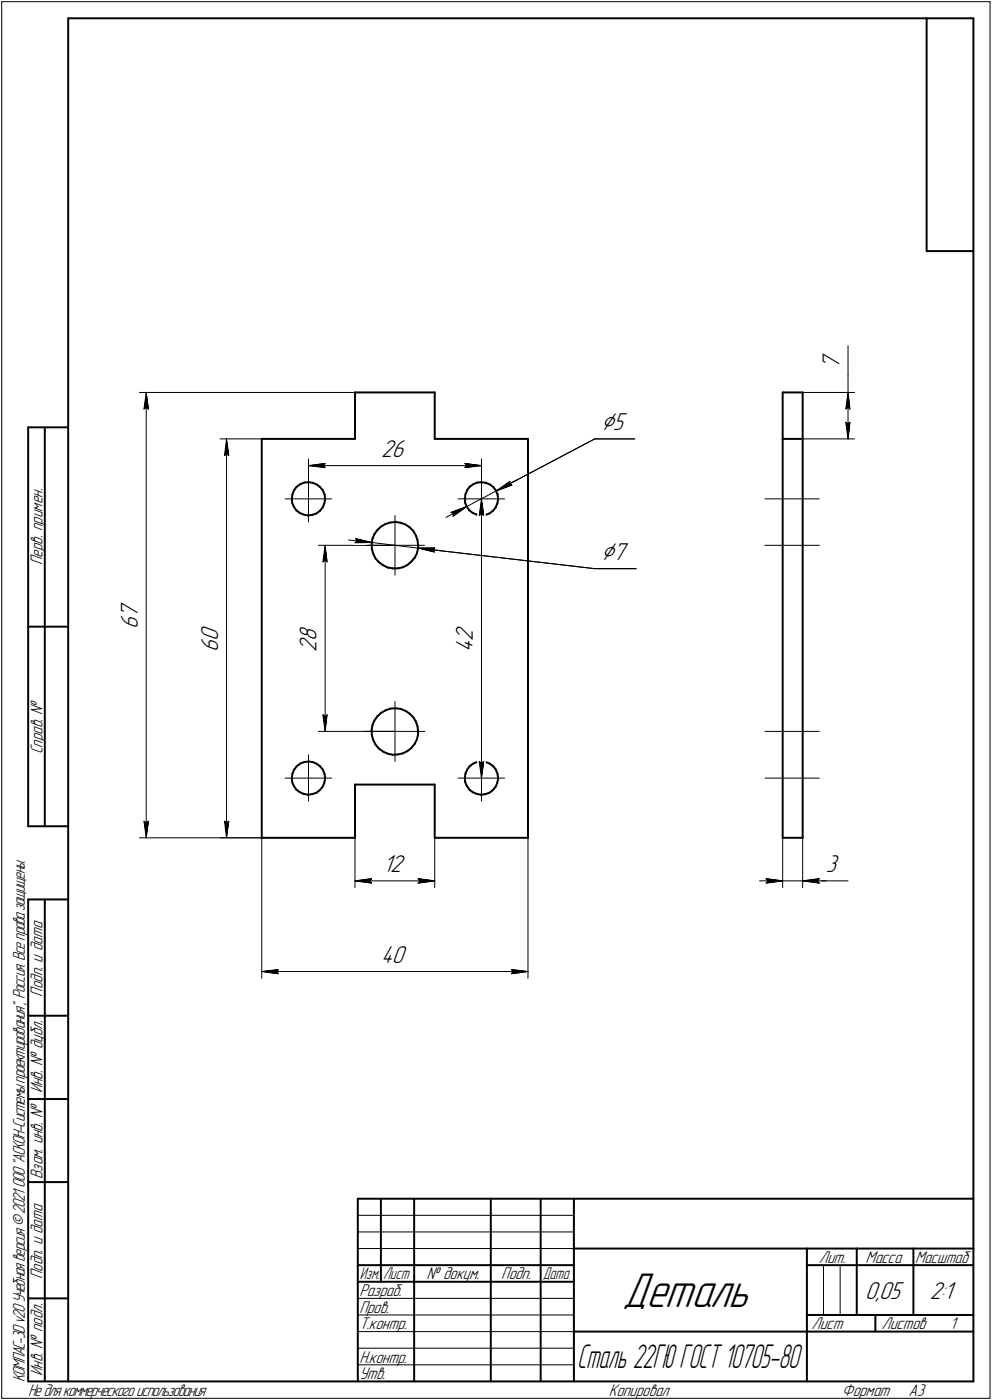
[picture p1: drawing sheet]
<svg xmlns="http://www.w3.org/2000/svg" width="298mm" height="421mm" viewBox="0 0 298 421" stroke-linecap="round" stroke-linejoin="round" font-family="sans-serif">
<defs><g id="words">
<text font-size="15.6" x="187" y="393.1">Деталь</text>
<text font-size="10.6" x="173.4" y="411.5">Сталь 22ГЮ ГОСТ 10705-80</text>
<g font-size="8.5">
<text x="180.7" y="129.4">Ç5</text>
<text x="180.7" y="168.4">Ç7</text>
</g>
<g font-size="7.8">
<text x="252.3" y="111" transform="rotate(-90 252.3 111)">7</text>
<text x="114.6" y="137.5">26</text>
<text x="41.4" y="185.9" transform="rotate(-90 41.4 185.9)">7</text>
<text x="41.4" y="189.1" transform="rotate(-90 41.4 189.1)">6</text>
<text x="65.6" y="196.1" transform="rotate(-90 65.6 196.1)">6</text>
<text x="65.6" y="192.9" transform="rotate(-90 65.6 192.9)">0</text>
<text x="95.1" y="196.1" transform="rotate(-90 95.1 196.1)">2</text>
<text x="95.1" y="192.9" transform="rotate(-90 95.1 192.9)">8</text>
<text x="142.1" y="196.1" transform="rotate(-90 142.1 196.1)">4</text>
<text x="142.1" y="192.9" transform="rotate(-90 142.1 192.9)">2</text>
<text x="115.1" y="262.4">12</text>
<text x="248.2" y="262.4">3</text>
<text x="114.6" y="289.7">40</text>
<text x="260" y="390.5">0,05</text>
<text x="279.4" y="390.5">2:1</text>
</g>
<g font-size="5.4">
<text x="12.8" y="169.9" transform="rotate(-90 12.8 169.9)">Перв. примен.</text>
<text x="12.8" y="226.8" transform="rotate(-90 12.8 226.8)">Справ. №</text>
<text x="12.8" y="299.7" transform="rotate(-90 12.8 299.7)">Подп. и дата</text>
<text x="12.8" y="328.8" transform="rotate(-90 12.8 328.8)">Инв. № дубл.</text>
<text x="12.8" y="354.6" transform="rotate(-90 12.8 354.6)">Взам. инв. №</text>
<text x="246.1" y="379.8">Лит.</text>
<text x="260.1" y="379.8">Масса</text>
<text x="275" y="379.8">Масштаб</text>
<text x="12.8" y="384.7" transform="rotate(-90 12.8 384.7)">Подп. и дата</text>
<text x="108" y="389.8">Разраб.</text>
<text x="128.2" y="384.8">№ докум.</text>
<text x="150.6" y="384.8">Подп.</text>
<text x="108" y="394.8">Пров.</text>
<text x="108" y="399.8">Т.контр.</text>
<text x="243.9" y="399.8">Лист</text>
<text x="264.9" y="399.8">Листов</text>
<text x="285.4" y="399.8">1</text>
<text x="12.8" y="413.8" transform="rotate(-90 12.8 413.8)">Инв. № подл.</text>
<text x="108" y="409.8">Н.контр.</text>
<text x="7.5" y="415.5" transform="rotate(-90 7.5 415.5)">КОМПАС-3Dv20Учебнаяверсия©2021 ООО&quot;АСКОН-Системыпроектирования&quot;, Россия. Всеправазащищены.</text>
<text x="8.5" y="419.8">Недлякоммерческогоиспользования</text>
<text x="108" y="414.8">Утв.</text>
<text x="183" y="419.8">Копировал</text>
<text x="253" y="419.8">Формат</text>
<text x="273" y="419.8">A3</text>
</g>
<g font-size="5.3">
<text x="108.1" y="384.8">Изм.</text>
<text x="115.1" y="384.8">Лист</text>
<text x="163.1" y="384.8">Дата</text>
</g>
</g></defs>
<g fill="none" stroke="#000" stroke-width=".59">
<path d="M20.5 5.5v410zM20.5 5.5h272zM278.5 5.5v70zM292.5 5.5v410zM278.5 75.5h14zM106.7 118v14zM106.7 118h23.9zM130.6 118v14zM235.2 118h6zM235.2 118v14zM241.2 118v14zM8.5 128.5v120z"/>
<path d="M8.5 128.5h12zM13.5 128.5v120zM78.7 132h28zM78.7 132v120zM130.6 132h28.1zM158.7 132v120zM235.2 132v120zM235.2 132h6zM241.2 132v120zM87.7 149.9l.1 1.3zM87.8 151.2l.5 1.2zM87.9 148.7l-.2 1.2z"/>
<path d="M88.3 152.4l.8 1.1zM88.4 147.4l-.5 1.3zM89.1 153.5l1 .8zM89.2 146.4l1.1-.8zM89.2 146.4l-.8 1zM90.1 154.3l1.2 .5zM90.3 145.6l1.1-.5zM91.3 154.8l1.2 .2zM91.4 145.1l1.3-.1zM92.5 155l1.3-.1zM92.7 145l1.3 .2zM93.8 154.9l1.3-.5z"/>
<path d="M94 145.2l1.2 .5zM95.1 154.4l1-.7zM95.2 145.7l1 .8zM96.2 146.5l.8 1zM96.9 152.7l-.8 1zM97 147.5l.5 1.2zM97.5 151.5l-.6 1.2zM97.5 148.7l.2 1.3zM97.7 150.2l-.2 1.3zM97.7 150v.2zM113.5 159.3l1.1-1zM113.5 159.3l-1 1.3z"/>
<path d="M114.6 158.3l1.3-.7zM115.9 157.6l1.4-.5zM117.3 157.1l1.6-.1zM118.9 157l1.5 .2zM120.4 157.2l1.4 .5zM121.8 157.7l1.3 .9zM123.1 158.6l1.1 1.1zM124.2 159.7l.8 1.3zM139.7 149.9l.1 1.3zM139.8 151.2l.5 1.2zM139.9 148.7l-.2 1.2zM140.3 152.4l.8 1.1z"/>
<path d="M140.4 147.4l-.5 1.3zM141.1 153.5l1 .8zM141.1 146.4l1.1-.8zM141.1 146.4l-.7 1zM142.1 154.3l1.2 .5zM142.2 145.6l1.2-.5zM143.3 154.8l1.2 .2zM143.4 145.1l1.3-.1zM144.5 155l1.4-.1zM144.7 145l1.3 .2zM145.9 154.9l1.2-.5zM146 145.2l1.2 .5z"/>
<path d="M147.1 154.4l1-.7zM147.2 145.7l1.1 .8zM148.3 146.5l.7 1zM148.9 152.7l-.8 1zM149 147.5l.5 1.2zM149.4 151.5l-.5 1.2zM149.5 148.7l.2 1.3zM149.7 150.2l-.3 1.3zM149.7 150v.2zM111.7 163.6l.1 1.5zM111.8 165.1l.4 1.5zM111.9 162.1l-.2 1.5z"/>
<path d="M112.2 166.6l.7 1.4zM112.5 160.6l-.6 1.5zM112.9 168l1 1.1zM113.9 169.1l1.2 .9zM115.1 170l1.4 .7zM116.5 170.7l1.5 .2zM118 170.9h1.5zM119.5 170.9l1.6-.3zM121.1 170.6l1.3-.7zM122.4 169.9l1.2-1zM124.6 167.7l-1 1.2zM125 161l.5 1.5z"/>
<path d="M125.3 166.4l-.7 1.3zM125.5 162.5l.1 1.5zM125.6 164.8l-.3 1.6zM125.6 164v.8zM8.5 188.5h12zM111.7 219.5l.1 1.6zM111.9 218.1l-.2 1.4zM112.5 216.7l-.6 1.4zM113.5 215.4l1.1-1zM113.5 215.4l-1 1.3zM114.6 214.4l1.3-.8zM115.9 213.6l1.4-.5z"/>
<path d="M117.3 213.1l1.6-.1zM118.9 213l1.5 .2zM120.4 213.2l1.4 .6zM121.8 213.8l1.3 .8zM123.1 214.6l1.1 1.1zM124.2 215.7l.8 1.3zM125 217l.5 1.4zM125.5 218.4l.1 1.6zM125.6 220v.8zM87.7 233.9l.1 1.3zM87.8 235.2l.5 1.2zM87.9 232.7l-.2 1.2z"/>
<path d="M88.3 236.4l.8 1.1zM88.4 231.5l-.5 1.2zM89.1 237.5l1 .8zM89.2 230.5l1.1-.9zM89.2 230.5l-.8 1zM90.1 238.3l1.2 .5zM90.3 229.6l1.1-.4zM91.3 238.8l1.2 .2zM91.4 229.2l1.3-.2zM92.5 239l1.3-.2zM92.7 229l1.3 .2zM93.8 238.8l1.3-.4z"/>
<path d="M94 229.2l1.2 .5zM95.1 238.4l1-.7zM95.2 229.7l1 .8zM96.2 230.5l.8 1zM96.9 236.6l-.8 1.1zM97 231.5l.5 1.2zM97.5 235.5l-.6 1.1zM97.5 232.7l.2 1.3zM97.7 234.2l-.2 1.3zM97.7 234v.2zM106.7 236h23.9zM106.7 236v16z"/>
<path d="M111.8 221.1l.4 1.5zM112.2 222.6l.7 1.3zM112.9 223.9l1 1.2zM113.9 225.1l1.2 1zM115.1 226.1l1.4 .6zM116.5 226.7l1.5 .3zM118 227l1.5-.1zM119.5 226.9l1.6-.3zM121.1 226.6l1.3-.7zM122.4 225.9l1.2-.9zM124.6 223.7l-1 1.3zM125.3 222.3l-.7 1.4z"/>
<path d="M125.6 220.8l-.3 1.5zM130.6 236v16zM139.7 233.9l.1 1.3zM139.8 235.2l.5 1.2zM139.9 232.7l-.2 1.2zM140.3 236.4l.8 1.1zM140.4 231.5l-.5 1.2zM141.1 237.5l1 .8zM141.1 230.5l1.1-.9zM141.1 230.5l-.7 1zM142.1 238.3l1.2 .5zM142.2 229.6l1.2-.4z"/>
<path d="M143.3 238.8l1.2 .2zM143.4 229.2l1.3-.2zM144.5 239l1.4-.2zM144.7 229l1.3 .2zM145.9 238.8l1.2-.4zM146 229.2l1.2 .5zM147.1 238.4l1-.7zM147.2 229.7l1.1 .8zM148.3 230.5l.7 1zM148.9 236.6l-.8 1.1zM149 231.5l.5 1.2zM149.4 235.5l-.5 1.1z"/>
<path d="M149.5 232.7l.2 1.3zM149.7 234.2l-.3 1.3zM149.7 234v.2zM8.5 248.5h12zM78.7 252h28zM130.6 252h28.1zM235.2 252h6zM8.5 270.5v145zM8.5 270.5h12zM13.5 270.5v145zM8.5 305.5h12zM8.5 330.5h12z"/>
<path d="M8.5 355.5h12zM107.5 360.5h185zM107.5 360.5v55zM114.5 360.5v25zM124.5 360.5v55zM147.5 360.5v55zM162.5 360.5v55zM172.5 360.5v55zM172.5 375.5h120zM242.5 375.5v40zM257.5 375.5v20zM274.5 375.5v20z"/>
<path d="M8.5 390.5h12zM107.5 380.5h65zM107.5 385.5h65zM242.5 380.5h15zM242.5 395.5h50zM257.5 380.5h35zM263.1 395.5v5zM8.5 415.5h12zM20.5 415.5h272zM172.5 400.5h70zM242.5 400.5h50z"/>
</g>
<g fill="none" stroke="#000" stroke-width=".3">
<path d="M.5 .5v420zM.5 .5h297zM297.5 .5v420zM41.9 118h64.8zM43.9 118l.7 5zM43.9 118l-.6 5zM43.9 118v134zM241.2 118h15.6zM254.8 112.9v5.1zM254.8 104v8.9zM254.8 118l.6 5zM254.8 118l-.6 5z"/>
<path d="M254.8 118v14zM43.3 123l.6-.5zM43.9 122.5l.7 .5zM66.1 132h12.6zM67.5 137l.6-.5zM68.1 132l.6 5zM68.1 136.5l.6 .5zM68.1 132l-.6 5zM68.1 132v120zM92.7 138v12zM97.7 139.4l-.5 .6zM139.7 139.4l.5 .6z"/>
<path d="M139.7 139.4l5 .6zM144.7 138v12zM178.7 132h12.1zM241.2 132h15.6zM254.2 123l.6-.5zM254.2 127l.6 5zM254.2 127l.6 .5zM254.8 122.5l.6 .5zM254.8 127.5l.6-.5zM255.4 127l-.6 5zM85.7 150h7zM92.7 150h7z"/>
<path d="M92.7 150v7zM92.7 143v7zM92.7 140l5-.6zM92.7 140l5 .6zM92.7 140h52zM97.2 140l.5 .6zM118.7 155v9zM134 155.6l6.3-3.3zM135.6 154.1l4.7-1.8zM135.6 154.1l.7 .3zM136.1 155.3l4.2-3zM136.3 154.4l-.2 .9z"/>
<path d="M137.7 150h7zM139.7 140.6l5-.6zM140.2 140l-.5 .6zM140.3 152.3l8.8-4.6zM144 155l.7-.5zM144.7 150h6.9zM144.7 150v7zM144.7 143v7zM144.7 150l.7 5zM144.7 154.5l.7 .5zM144.7 150l-.7 5zM144.7 150v84z"/>
<path d="M149.1 147.7l29.6-15.7zM149.1 147.7l4.7-1.8zM149.1 147.7l4.1-2.9zM149.1 147.7l6.2-3.3zM153.1 145.5l.7 .4zM153.2 144.8l-.1 .7zM229.9 150h16.3zM95.7 164h23zM97 169l.7-.5zM97.7 164l.6 5zM97.7 168.5l.6 .5zM97.7 164l-.7 5z"/>
<path d="M97.7 164v56zM104.7 162.4l7.1 .8zM106.7 163.2h5.1zM106.8 162l5 1.2zM106.8 162l.5 .6zM107.3 162.6l-.6 .6zM109.6 164h9.1zM111.8 163.2l13.8 1.6zM118.7 164h9zM118.7 164v9zM125.6 164.8l53.1 6.2zM125.6 164.8l5 1.2z"/>
<path d="M125.6 164.8h5zM125.6 164.8l7 .8zM130.1 165.4l.5 .6zM130.6 164.8l-.5 .6zM178.7 171h12.5zM229.9 164h16.3zM95.7 220h23zM97 215l.7 5zM97 215l.7 .5zM97.7 215.5l.6-.5zM98.3 215l-.6 5zM109.6 220h9.1z"/>
<path d="M118.7 220h9zM118.7 220v9zM118.7 211v9zM229.9 220h16.3zM85.7 234h7zM92.7 234h7zM92.7 234v7zM92.7 227v7zM137.7 234h7zM144 229l.7 5zM144 229l.7 .5zM144.7 234h6.9z"/>
<path d="M144.7 234v7zM144.7 227v7zM144.7 229.5l.7-.5zM145.4 229l-.7 5zM229.9 234h16.3zM41.9 252h64.8zM43.3 247l.6 5zM43.3 247l.6 .5zM43.9 247.5l.7-.5zM44.6 247l-.7 5zM66.1 252h12.6zM67.5 247l.6 5z"/>
<path d="M67.5 247l.6 .5zM68.1 247.5l.6-.5zM68.7 247l-.6 5zM78.7 252v42.2zM106.7 252v15zM130.6 252v15zM158.7 252v42.2zM235.2 252v15zM241.2 252v15zM106.7 264.9l5-.7zM106.7 264.9l5 .7zM106.7 264.9h23.9z"/>
<path d="M111.2 264.9l.5 .7zM111.7 264.2l-.5 .7zM125.6 265.6l5-.7zM125.6 264.2l.6 .7zM125.6 264.2l5 .7zM126.2 264.9l-.6 .7zM228.3 264.9h6.9zM230.2 264.2l5 .7zM230.2 264.2l.5 .7zM230.2 265.6l5-.7zM230.7 264.9l-.5 .7zM235.2 264.9h6z"/>
<path d="M241.2 264.9h5zM241.2 264.9l5 .7zM241.2 264.9l5-.7zM241.2 264.9h7zM245.7 264.9l.5 .7zM246.2 264.9h8.6zM246.2 264.2l-.5 .7zM78.7 292.2l5-.6zM78.7 292.2l5 .7zM78.7 292.2h80zM83.1 292.2l.6 .7zM83.7 291.6l-.6 .6z"/>
<path d="M153.7 292.9l5-.7zM153.7 291.6l.5 .6zM153.7 291.6l5 .6zM154.2 292.2l-.5 .7zM107.5 370.5h65zM107.5 375.5h65zM107.5 365.5h65zM107.5 390.5h65zM107.5 395.5h65zM247.5 380.5v15zM252.5 380.5v15zM107.5 400.5h65z"/>
<path d="M107.5 405.5h65zM107.5 410.5h65zM.5 420.5h297z"/>
</g>
<g fill="#fff" stroke="#fff" stroke-width=".3">
<path d="M139.4 152.4h.9zM138.3 152.5h1.9zM138.2 152.6h1.9zM137.9 152.7h2.1zM137.8 152.7h2.2zM137.5 152.8h2.4zM137.2 152.9h2.7zM137.1 153h2.7zM136.8 153.1h2.9zM136.6 153.2h3zM136.4 153.2h3.1zM136.1 153.3h3.3zM136 153.4h3.4zM135.7 153.5h3.7zM135.5 153.6h3.8zM135.3 153.7h3.9zM135 153.8h4.1zM134.8 153.8h4.2zM134.9 153.9h4zM135 154h3.9zM135 154.1h3.7zM135 154.2h3.6zM135 154.3h3.4zM135.1 154.3h3.2zM135.1 154.4h3.1zM135.2 154.5h2.9zM135.2 154.6h2.8zM135.3 154.7h2.5zM135.3 154.8h2.5zM135.4 154.9h2.2zM135.4 154.9h2.1zM135.5 155h1.8zM135.6 155.1h1.6zM135.6 155.2h1.5zM135.6 155.3h1.4zM135.6 155.4h1.3zM135.7 155.4h1zM135.8 155.5h.9zM135.8 155.6h.7zM135.9 155.7h.5zM135.9 155.8h.3zM136 155.9h.1z"/>
<path d="M153.3 144.1h.2zM153.2 144.2h.3zM153.1 144.3h.5zM153 144.4h.6zM152.8 144.4h.9zM152.7 144.5h1zM152.6 144.6h1.2zM152.5 144.7h1.3zM152.3 144.8h1.5zM152.2 144.9h1.6zM152.1 144.9h1.8zM152 145h1.9zM151.8 145.1h2.1zM151.7 145.2h2.3zM151.6 145.3h2.5zM151.5 145.4h2.6zM151.3 145.5h2.9zM151.2 145.5h3zM151 145.6h3.3zM151 145.7h3.3zM150.8 145.8h3.5zM150.7 145.9h3.7zM150.5 146h3.9zM150.5 146h4zM150.3 146.1h4.2zM150.3 146.2h4zM150.2 146.3h3.9zM150.1 146.4h3.8zM150 146.5h3.7zM150 146.6h3.5zM149.9 146.6h3.3zM149.9 146.7h3.2zM149.8 146.8h3zM149.7 146.9h2.9zM149.7 147h2.7zM149.6 147.1h2.5zM149.5 147.2h2.5zM149.4 147.2h2.3zM149.4 147.3h2.2zM149.4 147.4h1.9zM149.3 147.5h1.7zM149.2 147.6h.9z"/>
<path d="M180.7 123.8h8zM180.7 123.9h8zM180.7 124h8zM180.7 124h8zM180.7 124.1h8zM180.7 124.2h8zM180.7 124.3h8zM180.7 124.4h8zM180.7 124.5h8zM180.7 124.5h8zM180.7 124.6h8zM180.7 124.7h8zM180.7 124.8h8zM180.7 124.9h8zM180.7 125h8zM180.7 125.1h8zM180.7 125.1h8zM180.7 125.2h8zM180.7 125.3h8zM180.7 125.4h8zM180.7 125.5h8zM180.7 125.6h8zM180.7 125.6h8zM180.7 125.7h8zM180.7 125.8h8zM180.7 125.9h8zM180.7 126h8zM180.7 126.1h8zM180.7 126.2h8zM180.7 126.2h8zM180.7 126.3h8zM180.7 126.4h8zM180.7 126.5h8zM180.7 126.6h8zM180.7 126.7h8zM180.7 126.7h8zM180.7 126.8h8zM180.7 126.9h8zM180.7 127h8zM180.7 127.1h8zM180.7 127.2h8zM180.7 127.3h8zM180.7 127.3h8zM180.7 127.4h8zM180.7 127.5h8zM180.7 127.6h8zM180.7 127.7h8zM180.7 127.8h8zM180.7 127.8h8zM180.7 127.9h8zM180.7 128h8zM180.7 128.1h8zM180.7 128.2h8zM180.7 128.3h8zM180.7 128.4h8zM180.7 128.4h8zM180.7 128.5h8zM180.7 128.6h8zM180.7 128.7h8zM180.7 128.8h8zM180.7 128.9h8zM180.7 128.9h8zM180.7 129h8zM180.7 129.1h8zM180.7 129.2h8zM180.7 129.3h8zM180.7 129.4h8zM180.7 129.5h8zM180.7 129.5h8zM180.7 129.6h8zM180.7 129.7h8zM180.7 129.8h8zM180.7 129.9h8zM180.7 130h8zM180.7 130h8zM180.7 130.1h8zM180.7 130.2h8zM180.7 130.3h8zM180.7 130.4h8zM180.7 130.5h8zM180.7 130.6h8zM180.7 130.6h8zM180.7 130.7h8zM180.7 130.8h8zM180.7 130.9h8z"/>
<path d="M106.4 161.5h.4zM106.4 161.5h.8zM106.4 161.6h1.1zM106.4 161.7h1.5zM106.4 161.8h1.9zM106.4 161.9h2.2zM106.3 162h2.8zM106.3 162.1h3.1zM106.3 162.1h3.4zM106.3 162.2h3.8zM106.3 162.3h3.9zM106.3 162.4h4.1zM106.3 162.5h4.3zM106.3 162.6h4.4zM106.3 162.6h4.6zM106.3 162.7h4.7zM106.3 162.8h4.9zM106.3 162.9h5zM106.3 163h5.2zM106.3 163.1h5.4zM106.2 163.2h5.6zM106.2 163.2h5.3zM106.2 163.3h5.1zM106.2 163.4h4.8zM106.2 163.5h4.5zM106.2 163.6h4.3zM106.2 163.7h4z"/>
<path d="M127.5 164.3h3.7zM127.3 164.3h3.9zM127 164.4h4.2zM126.7 164.5h4.5zM126.5 164.6h4.7zM126.2 164.7h5zM126 164.8h5.2zM125.6 164.8h5.5zM125.8 164.9h5.3zM126 165h5.1zM126.2 165.1h4.9zM126.3 165.2h4.8zM126.5 165.3h4.6zM126.6 165.4h4.5zM126.7 165.4h4.4zM126.9 165.5h4.2zM127.1 165.6h4zM127.3 165.7h3.8zM127.3 165.8h3.8zM127.7 165.9h3.4zM128 165.9h3.1zM128.4 166h2.7zM128.7 166.1h2.4zM129 166.2h2.1zM129.4 166.3h1.7zM129.7 166.4h1.4zM130 166.5h1.1zM130.4 166.5h.7zM130.7 166.6h.4z"/>
<path d="M180.7 162.7h8.4zM180.7 162.8h8.4zM180.7 162.9h8.4zM180.7 163h8.4zM180.7 163.1h8.4zM180.7 163.2h8.4zM180.7 163.2h8.4zM180.7 163.3h8.4zM180.7 163.4h8.4zM180.7 163.5h8.4zM180.7 163.6h8.4zM180.7 163.7h8.4zM180.7 163.7h8.4zM180.7 163.8h8.4zM180.7 163.9h8.4zM180.7 164h8.4zM180.7 164.1h8.4zM180.7 164.2h8.4zM180.7 164.3h8.4zM180.7 164.3h8.4zM180.7 164.4h8.4zM180.7 164.5h8.4zM180.7 164.6h8.4zM180.7 164.7h8.4zM180.7 164.8h8.4zM180.7 164.8h8.4zM180.7 164.9h8.4zM180.7 165h8.4zM180.7 165.1h8.4zM180.7 165.2h8.4zM180.7 165.3h8.4zM180.7 165.4h8.4zM180.7 165.4h8.4zM180.7 165.5h8.4zM180.7 165.6h8.4zM180.7 165.7h8.4zM180.7 165.8h8.4zM180.7 165.9h8.4zM180.7 165.9h8.4zM180.7 166h8.4zM180.7 166.1h8.4zM180.7 166.2h8.4zM180.7 166.3h8.4zM180.7 166.4h8.4zM180.7 166.5h8.4zM180.7 166.5h8.4zM180.7 166.6h8.4zM180.7 166.7h8.4zM180.7 166.8h8.4zM180.7 166.9h8.4zM180.7 167h8.4zM180.7 167h8.4zM180.7 167.1h8.4zM180.7 167.2h8.4zM180.7 167.3h8.4zM180.7 167.4h8.4zM180.7 167.5h8.4zM180.7 167.6h8.4zM180.7 167.6h8.4zM180.7 167.7h8.4zM180.7 167.8h8.4zM180.7 167.9h8.4zM180.7 168h8.4zM180.7 168.1h8.4zM180.7 168.1h8.4zM180.7 168.2h8.4zM180.7 168.3h8.4zM180.7 168.4h8.4zM180.7 168.5h8.4zM180.7 168.6h8.4zM180.7 168.7h8.4zM180.7 168.7h8.4zM180.7 168.8h8.4zM180.7 168.9h8.4zM180.7 169h8.4zM180.7 169.1h8.4zM180.7 169.2h8.4zM180.7 169.2h8.4zM180.7 169.3h8.4zM180.7 169.4h8.4zM180.7 169.5h8.4zM180.7 169.6h8.4zM180.7 169.7h8.4zM180.7 169.8h8.4zM180.7 169.8h8.4zM180.7 169.9h8.4z"/>
<path d="M59.9 187.9h7.2zM59.9 188h7.2zM59.9 188h7.2zM59.9 188.1h7.2zM59.9 188.2h7.2zM59.9 188.3h7.2zM59.9 188.4h7.2zM59.9 188.5h7.2zM59.9 188.6h7.2zM59.9 188.6h7.2zM59.9 188.7h7.2zM59.9 188.8h7.2zM59.9 188.9h7.2zM59.9 189h7.2zM59.9 189.1h7.2zM59.9 189.1h7.2zM59.9 189.2h7.2zM59.9 189.3h7.2zM59.9 189.4h7.2zM59.9 189.5h7.2zM59.9 189.6h7.2zM59.9 189.7h7.2zM59.9 189.7h7.2zM59.9 189.8h7.2zM59.9 189.9h7.2zM59.9 190h7.2zM59.9 190.1h7.2zM59.9 190.2h7.2zM59.9 190.2h7.2zM59.9 190.3h7.2zM59.9 190.4h7.2zM59.9 190.5h7.2zM59.9 190.6h7.2zM59.9 190.7h7.2zM59.9 190.8h7.2zM59.9 190.8h7.2zM59.9 190.9h7.2zM59.9 191h7.2zM59.9 191.1h7.2zM59.9 191.2h7.2zM59.9 191.3h7.2zM59.9 191.3h7.2zM59.9 191.4h7.2zM59.9 191.5h7.2zM59.9 191.6h7.2zM59.9 191.7h7.2zM59.9 191.8h7.2zM59.9 191.9h7.2zM59.9 191.9h7.2zM59.9 192h7.2zM59.9 192.1h7.2zM59.9 192.2h7.2zM59.9 192.3h7.2zM59.9 192.4h7.2zM59.9 192.4h7.2zM59.9 192.5h7.2zM59.9 192.6h7.2zM59.9 192.7h7.2zM59.9 192.8h7.2zM59.9 192.9h7.2zM59.9 193h7.2zM59.9 193h7.2zM59.9 193.1h7.2zM59.9 193.2h7.2zM59.9 193.3h7.2zM59.9 193.4h7.2zM59.9 193.5h7.2zM59.9 193.5h7.2zM59.9 193.6h7.2zM59.9 193.7h7.2zM59.9 193.8h7.2zM59.9 193.9h7.2zM59.9 194h7.2zM59.9 194.1h7.2zM59.9 194.1h7.2zM59.9 194.2h7.2zM59.9 194.3h7.2zM59.9 194.4h7.2zM59.9 194.5h7.2zM59.9 194.6h7.2zM59.9 194.6h7.2zM59.9 194.7h7.2zM59.9 194.8h7.2zM59.9 194.9h7.2zM59.9 195h7.2zM59.9 195.1h7.2zM59.9 195.2h7.2zM59.9 195.2h7.2zM59.9 195.3h7.2zM59.9 195.4h7.2zM59.9 195.5h7.2zM59.9 195.6h7.2zM59.9 195.7h7.2zM59.9 195.7h7.2zM59.9 195.8h7.2zM59.9 195.9h7.2zM59.9 196h7.2z"/>
<path d="M68 132.2h.2zM68 132.3h.2zM68 132.4h.3zM67.9 132.5h.4zM67.9 132.6h.4zM67.8 132.7h.6zM67.8 132.8h.6zM67.8 132.8h.7zM67.7 132.9h.8zM67.7 133h.9zM67.7 133.1h.9zM67.6 133.2h1zM67.6 133.3h1.1zM67.6 133.3h1.1zM67.6 133.4h1.1zM67.6 133.5h1.1zM67.5 133.6h1.3zM67.5 133.7h1.3zM67.4 133.8h1.4zM67.4 133.9h1.5zM67.4 133.9h1.5zM67.4 134h1.5zM67.4 134.1h1.5zM67.4 134.2h1.5zM67.4 134.3h1.5zM67.4 134.4h1.5zM67.3 134.5h1.7zM67.3 134.5h1.7zM67.3 134.6h1.7zM67.3 134.7h1.7zM67.3 134.8h1.7zM67.3 134.9h1.7zM67.3 135h1.7zM67.2 135h1.9zM67.2 135.1h1.9zM67.2 135.2h1.9zM67.2 135.3h1.9zM67.2 135.4h1.9zM67.2 135.5h1.9zM67.2 135.6h1.9zM67.1 135.6h2zM67.1 135.7h2.1zM67.1 135.8h2.1zM67.1 135.9h2.1zM67.1 136h2.1zM67.1 136.1h2.1zM67.1 136.1h2.1zM67.1 136.2h2.1zM67.1 136.3h2.2zM67.1 136.4h2.2zM67.1 136.5h2.2zM67.1 136.6h2.2zM67.1 136.7h2.2zM67.1 136.7h2.2zM67.1 136.8h2.2zM67 136.9h2.3zM67 137h2.3zM67 137.1h2.3zM67 137.2h2.3zM67 137.2h2.3zM67 137.3h2.3zM67 137.4h2.3z"/>
<path d="M66.9 246.5h2.4zM67 246.5h2.3zM67 246.6h2.3zM67 246.7h2.3zM67 246.8h2.3zM67 246.9h2.3zM67 247h2.3zM67 247.1h2.3zM67.1 247.1h2.2zM67.1 247.2h2.2zM67.1 247.3h2.2zM67.1 247.4h2.2zM67.1 247.5h2.2zM67.1 247.6h2.2zM67.1 247.6h2.2zM67.1 247.7h2.1zM67.1 247.8h2.1zM67.1 247.9h2.1zM67.1 248h2.1zM67.1 248.1h2.1zM67.1 248.2h2.1zM67.1 248.2h2.1zM67.1 248.3h2zM67.2 248.4h1.9zM67.2 248.5h1.9zM67.2 248.6h1.9zM67.2 248.7h1.9zM67.2 248.8h1.9zM67.2 248.8h1.9zM67.2 248.9h1.9zM67.3 249h1.7zM67.3 249.1h1.7zM67.3 249.2h1.7zM67.3 249.3h1.7zM67.3 249.3h1.7zM67.3 249.4h1.7zM67.3 249.5h1.7zM67.4 249.6h1.5zM67.4 249.7h1.5zM67.4 249.8h1.5zM67.4 249.9h1.5zM67.4 249.9h1.5zM67.4 250h1.5zM67.4 250.1h1.5zM67.4 250.2h1.4zM67.5 250.3h1.3zM67.5 250.4h1.3zM67.6 250.4h1.1zM67.6 250.5h1.1zM67.6 250.6h1.1zM67.6 250.7h1.1zM67.6 250.8h1zM67.7 250.9h.9zM67.7 251h.9zM67.7 251h.8zM67.8 251.1h.7zM67.8 251.2h.6zM67.8 251.3h.6zM67.9 251.4h.4zM67.9 251.5h.4zM68 251.5h.3zM68 251.6h.2zM68 251.7h.2z"/>
<path d="M35.8 180.9h7.1zM35.8 181h7.1zM35.8 181.1h7.1zM35.8 181.2h7.1zM35.8 181.3h7.1zM35.8 181.4h7.1zM35.8 181.4h7.1zM35.8 181.5h7.1zM35.8 181.6h7.1zM35.8 181.7h7.1zM35.8 181.8h7.1zM35.8 181.9h7.1zM35.8 181.9h7.1zM35.8 182h7.1zM35.8 182.1h7.1zM35.8 182.2h7.1zM35.8 182.3h7.1zM35.8 182.4h7.1zM35.8 182.5h7.1zM35.8 182.5h7.1zM35.8 182.6h7.1zM35.8 182.7h7.1zM35.8 182.8h7.1zM35.8 182.9h7.1zM35.8 183h7.1zM35.8 183h7.1zM35.8 183.1h7.1zM35.8 183.2h7.1zM35.8 183.3h7.1zM35.8 183.4h7.1zM35.8 183.5h7.1zM35.8 183.6h7.1zM35.8 183.6h7.1zM35.8 183.7h7.1zM35.8 183.8h7.1zM35.8 183.9h7.1zM35.8 184h7.1zM35.8 184.1h7.1zM35.8 184.1h7.1zM35.8 184.2h7.1zM35.8 184.3h7.1zM35.8 184.4h7.1zM35.8 184.5h7.1zM35.8 184.6h7.1zM35.8 184.7h7.1zM35.8 184.7h7.1zM35.8 184.8h7.1zM35.8 184.9h7.1zM35.8 185h7.1zM35.8 185.1h7.1zM35.8 185.2h7.1zM35.8 185.3h7.1zM35.8 185.3h7.1zM35.8 185.4h7.1zM35.8 185.5h7.1zM35.8 185.6h7.1zM35.8 185.7h7.1zM35.8 185.8h7.1zM35.8 185.8h7.1zM35.8 185.9h7.1zM35.8 186h7.1zM35.8 186.1h7.1zM35.8 186.2h7.1zM35.8 186.3h7.1zM35.8 186.4h7.1zM35.8 186.4h7.1zM35.8 186.5h7.1zM35.8 186.6h7.1zM35.8 186.7h7.1zM35.8 186.8h7.1zM35.8 186.9h7.1zM35.8 186.9h7.1zM35.8 187h7.1zM35.8 187.1h7.1zM35.8 187.2h7.1zM35.8 187.3h7.1zM35.8 187.4h7.1zM35.8 187.5h7.1zM35.8 187.5h7.1zM35.8 187.6h7.1zM35.8 187.7h7.1zM35.8 187.8h7.1zM35.8 187.9h7.1zM35.8 188h7.1zM35.8 188h7.1zM35.8 188.1h7.1zM35.8 188.2h7.1zM35.8 188.3h7.1zM35.8 188.4h7.1zM35.8 188.5h7.1zM35.8 188.6h7.1zM35.8 188.6h7.1zM35.8 188.7h7.1zM35.8 188.8h7.1zM35.8 188.9h7.1zM35.8 189h7.1z"/>
<path d="M43.9 118.3h.2zM43.9 118.4h.2zM43.8 118.4h.4zM43.8 118.5h.4zM43.7 118.6h.5zM43.7 118.7h.6zM43.7 118.8h.6zM43.6 118.9h.8zM43.6 119h.8zM43.5 119h.9zM43.5 119.1h.9zM43.4 119.2h1zM43.4 119.3h1.1zM43.4 119.4h1.1zM43.3 119.5h1.3zM43.3 119.5h1.3zM43.3 119.6h1.4zM43.3 119.7h1.4zM43.2 119.8h1.5zM43.2 119.9h1.6zM43.2 120h1.6zM43.2 120.1h1.6zM43.2 120.1h1.6zM43.2 120.2h1.6zM43.2 120.3h1.6zM43.2 120.4h1.6zM43.2 120.5h1.7zM43.1 120.6h1.8zM43.1 120.6h1.8zM43.1 120.7h1.8zM43.1 120.8h1.8zM43.1 120.9h1.8zM43.1 121h1.8zM43.1 121.1h1.9zM43.1 121.2h1.9zM43.1 121.2h1.9zM43 121.3h2zM43 121.4h2zM43 121.5h2zM43 121.6h2zM43 121.7h2zM43 121.8h2zM43 121.8h2zM43 121.9h2zM43 122h2zM42.9 122.1h2.1zM42.9 122.2h2.1zM42.9 122.3h2.1zM42.9 122.3h2.2zM42.9 122.4h2.2zM42.9 122.5h2.2zM42.9 122.6h2.2zM42.9 122.7h2.2zM42.9 122.8h2.2zM42.8 122.9h2.3zM42.8 122.9h2.4zM42.8 123h2.4zM42.8 123.1h2.4zM42.8 123.2h2.4zM42.8 123.3h2.4zM42.8 123.4h2.4zM42.8 123.4h2.4z"/>
<path d="M42.8 246.5h2.4zM42.8 246.5h2.4zM42.8 246.6h2.4zM42.8 246.7h2.4zM42.8 246.8h2.4zM42.8 246.9h2.4zM42.8 247h2.4zM42.8 247.1h2.4zM42.8 247.1h2.3zM42.9 247.2h2.2zM42.9 247.3h2.2zM42.9 247.4h2.2zM42.9 247.5h2.2zM42.9 247.6h2.2zM42.9 247.6h2.2zM42.9 247.7h2.1zM42.9 247.8h2.1zM42.9 247.9h2.1zM43 248h2zM43 248.1h2zM43 248.2h2zM43 248.2h2zM43 248.3h2zM43 248.4h2zM43 248.5h2zM43 248.6h2zM43 248.7h2zM43.1 248.8h1.9zM43.1 248.8h1.9zM43.1 248.9h1.9zM43.1 249h1.8zM43.1 249.1h1.8zM43.1 249.2h1.8zM43.1 249.3h1.8zM43.1 249.3h1.8zM43.1 249.4h1.8zM43.2 249.5h1.7zM43.2 249.6h1.6zM43.2 249.7h1.6zM43.2 249.8h1.6zM43.2 249.9h1.6zM43.2 249.9h1.6zM43.2 250h1.6zM43.2 250.1h1.6zM43.2 250.2h1.5zM43.3 250.3h1.4zM43.3 250.4h1.4zM43.3 250.4h1.3zM43.3 250.5h1.3zM43.4 250.6h1.1zM43.4 250.7h1.1zM43.4 250.8h1zM43.5 250.9h.9zM43.5 251h.9zM43.6 251h.8zM43.6 251.1h.8zM43.7 251.2h.6zM43.7 251.3h.6zM43.7 251.4h.5zM43.8 251.5h.4zM43.8 251.5h.4zM43.9 251.6h.2zM43.9 251.7h.2z"/>
<path d="M114.6 284.1h8.2zM114.6 284.1h8.2zM114.6 284.2h8.2zM114.6 284.3h8.2zM114.6 284.4h8.2zM114.6 284.5h8.2zM114.6 284.6h8.2zM114.6 284.6h8.2zM114.6 284.7h8.2zM114.6 284.8h8.2zM114.6 284.9h8.2zM114.6 285h8.2zM114.6 285.1h8.2zM114.6 285.2h8.2zM114.6 285.2h8.2zM114.6 285.3h8.2zM114.6 285.4h8.2zM114.6 285.5h8.2zM114.6 285.6h8.2zM114.6 285.7h8.2zM114.6 285.7h8.2zM114.6 285.8h8.2zM114.6 285.9h8.2zM114.6 286h8.2zM114.6 286.1h8.2zM114.6 286.2h8.2zM114.6 286.3h8.2zM114.6 286.3h8.2zM114.6 286.4h8.2zM114.6 286.5h8.2zM114.6 286.6h8.2zM114.6 286.7h8.2zM114.6 286.8h8.2zM114.6 286.9h8.2zM114.6 286.9h8.2zM114.6 287h8.2zM114.6 287.1h8.2zM114.6 287.2h8.2zM114.6 287.3h8.2zM114.6 287.4h8.2zM114.6 287.4h8.2zM114.6 287.5h8.2zM114.6 287.6h8.2zM114.6 287.7h8.2zM114.6 287.8h8.2zM114.6 287.9h8.2zM114.6 288h8.2zM114.6 288h8.2zM114.6 288.1h8.2zM114.6 288.2h8.2zM114.6 288.3h8.2zM114.6 288.4h8.2zM114.6 288.5h8.2zM114.6 288.5h8.2zM114.6 288.6h8.2zM114.6 288.7h8.2zM114.6 288.8h8.2zM114.6 288.9h8.2zM114.6 289h8.2zM114.6 289.1h8.2zM114.6 289.1h8.2zM114.6 289.2h8.2zM114.6 289.3h8.2zM114.6 289.4h8.2zM114.6 289.5h8.2zM114.6 289.6h8.2zM114.6 289.6h8.2zM114.6 289.7h8.2zM114.6 289.8h8.2zM114.6 289.9h8.2zM114.6 290h8.2zM114.6 290.1h8.2zM114.6 290.2h8.2zM114.6 290.2h8.2zM114.6 290.3h8.2zM114.6 290.4h8.2zM114.6 290.5h8.2zM114.6 290.6h8.2zM114.6 290.7h8.2zM114.6 290.7h8.2zM114.6 290.8h8.2zM114.6 290.9h8.2zM114.6 291h8.2zM114.6 291.1h8.2zM114.6 291.2h8.2z"/>
<path d="M83.6 291.1h.6zM83 291.2h1.2zM82.3 291.3h1.9zM81.7 291.3h2.5zM81.1 291.4h3.1zM80.4 291.5h3.8zM80.3 291.6h3.9zM80 291.7h4.2zM79.8 291.8h4.4zM79.6 291.8h4.6zM79.3 291.9h4.9zM79.2 292h5zM78.9 292.1h5.3zM78.7 292.2h5.5zM78.9 292.3h5.3zM79.1 292.4h5.1zM79.2 292.4h5zM79.5 292.5h4.7zM79.7 292.6h4.5zM79.8 292.7h4.4zM80.1 292.8h4.1zM80.3 292.9h3.9zM80.4 292.9h3.8zM81.1 293h3.1zM81.7 293.1h2.5zM82.3 293.2h1.9zM83 293.3h1.2zM83.6 293.4h.6z"/>
<path d="M153.2 291.1h.6zM153.2 291.2h1.2zM153.2 291.3h1.8zM153.2 291.3h2.5zM153.2 291.4h3.1zM153.2 291.5h3.7zM153.2 291.6h3.9zM153.2 291.7h4.2zM153.2 291.8h4.4zM153.2 291.8h4.6zM153.2 291.9h4.9zM153.2 292h5zM153.2 292.1h5.3zM153.2 292.2h5.5zM153.2 292.3h5.3zM153.2 292.4h5.1zM153.2 292.4h4.9zM153.2 292.5h4.7zM153.2 292.6h4.5zM153.2 292.7h4.3zM153.2 292.8h4.1zM153.2 292.9h3.9zM153.2 292.9h3.7zM153.2 293h3.1zM153.2 293.1h2.5zM153.2 293.2h1.8zM153.2 293.3h1.2zM153.2 293.4h.6z"/>
<path d="M115.1 256.8h7.2zM115.1 256.9h7.2zM115.1 257h7.2zM115.1 257h7.2zM115.1 257.1h7.2zM115.1 257.2h7.2zM115.1 257.3h7.2zM115.1 257.4h7.2zM115.1 257.5h7.2zM115.1 257.6h7.2zM115.1 257.6h7.2zM115.1 257.7h7.2zM115.1 257.8h7.2zM115.1 257.9h7.2zM115.1 258h7.2zM115.1 258.1h7.2zM115.1 258.1h7.2zM115.1 258.2h7.2zM115.1 258.3h7.2zM115.1 258.4h7.2zM115.1 258.5h7.2zM115.1 258.6h7.2zM115.1 258.7h7.2zM115.1 258.7h7.2zM115.1 258.8h7.2zM115.1 258.9h7.2zM115.1 259h7.2zM115.1 259.1h7.2zM115.1 259.2h7.2zM115.1 259.2h7.2zM115.1 259.3h7.2zM115.1 259.4h7.2zM115.1 259.5h7.2zM115.1 259.6h7.2zM115.1 259.7h7.2zM115.1 259.8h7.2zM115.1 259.8h7.2zM115.1 259.9h7.2zM115.1 260h7.2zM115.1 260.1h7.2zM115.1 260.2h7.2zM115.1 260.3h7.2zM115.1 260.3h7.2zM115.1 260.4h7.2zM115.1 260.5h7.2zM115.1 260.6h7.2zM115.1 260.7h7.2zM115.1 260.8h7.2zM115.1 260.9h7.2zM115.1 260.9h7.2zM115.1 261h7.2zM115.1 261.1h7.2zM115.1 261.2h7.2zM115.1 261.3h7.2zM115.1 261.4h7.2zM115.1 261.5h7.2zM115.1 261.5h7.2zM115.1 261.6h7.2zM115.1 261.7h7.2zM115.1 261.8h7.2zM115.1 261.9h7.2zM115.1 262h7.2zM115.1 262h7.2zM115.1 262.1h7.2zM115.1 262.2h7.2zM115.1 262.3h7.2zM115.1 262.4h7.2zM115.1 262.5h7.2zM115.1 262.6h7.2zM115.1 262.6h7.2zM115.1 262.7h7.2zM115.1 262.8h7.2zM115.1 262.9h7.2zM115.1 263h7.2zM115.1 263.1h7.2zM115.1 263.1h7.2zM115.1 263.2h7.2zM115.1 263.3h7.2zM115.1 263.4h7.2zM115.1 263.5h7.2zM115.1 263.6h7.2zM115.1 263.7h7.2zM115.1 263.7h7.2zM115.1 263.8h7.2z"/>
<path d="M111.6 263.7h.6zM111 263.8h1.2zM110.3 263.9h1.9zM109.7 264h2.5zM109.1 264.1h3.1zM108.5 264.2h3.7zM108.3 264.2h3.9zM108.1 264.3h4.1zM107.9 264.4h4.3zM107.7 264.5h4.5zM107.5 264.6h4.7zM107.3 264.7h4.9zM107.1 264.8h5.1zM106.9 264.8h5.3zM106.7 264.9h5.5zM106.9 265h5.3zM107.1 265.1h5.1zM107.3 265.2h4.9zM107.5 265.3h4.7zM107.7 265.3h4.5zM107.9 265.4h4.3zM108.1 265.5h4.1zM108.3 265.6h3.9zM108.5 265.7h3.7zM109.2 265.8h3zM110 265.9h2.2zM110.7 265.9h1.5zM111.5 266h.7z"/>
<path d="M125.1 263.7h.7zM125.1 263.8h1.3zM125.1 263.9h1.9zM125.1 264h2.6zM125.1 264.1h3.2zM125.1 264.2h3.8zM125.1 264.2h4zM125.1 264.3h4.2zM125.1 264.4h4.4zM125.1 264.5h4.6zM125.1 264.6h4.8zM125.1 264.7h4.9zM125.1 264.8h5.2zM125.1 264.8h5.4zM125.1 264.9h5.5zM125.1 265h5.4zM125.1 265.1h5.2zM125.1 265.2h4.9zM125.1 265.3h4.8zM125.1 265.3h4.6zM125.1 265.4h4.4zM125.1 265.5h4.2zM125.1 265.6h4zM125.1 265.7h3.8zM125.1 265.8h3.1zM125.1 265.9h2.3zM125.1 265.9h1.6zM125.1 266h.8z"/>
<path d="M114.6 131.8h8.2zM114.6 131.9h8.2zM114.6 132h8.2zM114.6 132.1h8.2zM114.6 132.2h8.2zM114.6 132.2h8.2zM114.6 132.3h8.2zM114.6 132.4h8.2zM114.6 132.5h8.2zM114.6 132.6h8.2zM114.6 132.7h8.2zM114.6 132.8h8.2zM114.6 132.8h8.2zM114.6 132.9h8.2zM114.6 133h8.2zM114.6 133.1h8.2zM114.6 133.2h8.2zM114.6 133.3h8.2zM114.6 133.3h8.2zM114.6 133.4h8.2zM114.6 133.5h8.2zM114.6 133.6h8.2zM114.6 133.7h8.2zM114.6 133.8h8.2zM114.6 133.9h8.2zM114.6 133.9h8.2zM114.6 134h8.2zM114.6 134.1h8.2zM114.6 134.2h8.2zM114.6 134.3h8.2zM114.6 134.4h8.2zM114.6 134.5h8.2zM114.6 134.5h8.2zM114.6 134.6h8.2zM114.6 134.7h8.2zM114.6 134.8h8.2zM114.6 134.9h8.2zM114.6 135h8.2zM114.6 135h8.2zM114.6 135.1h8.2zM114.6 135.2h8.2zM114.6 135.3h8.2zM114.6 135.4h8.2zM114.6 135.5h8.2zM114.6 135.6h8.2zM114.6 135.6h8.2zM114.6 135.7h8.2zM114.6 135.8h8.2zM114.6 135.9h8.2zM114.6 136h8.2zM114.6 136.1h8.2zM114.6 136.1h8.2zM114.6 136.2h8.2zM114.6 136.3h8.2zM114.6 136.4h8.2zM114.6 136.5h8.2zM114.6 136.6h8.2zM114.6 136.7h8.2zM114.6 136.7h8.2zM114.6 136.8h8.2zM114.6 136.9h8.2zM114.6 137h8.2zM114.6 137.1h8.2zM114.6 137.2h8.2zM114.6 137.2h8.2zM114.6 137.3h8.2zM114.6 137.4h8.2zM114.6 137.5h8.2zM114.6 137.6h8.2zM114.6 137.7h8.2zM114.6 137.8h8.2zM114.6 137.8h8.2zM114.6 137.9h8.2zM114.6 138h8.2zM114.6 138.1h8.2zM114.6 138.2h8.2zM114.6 138.3h8.2zM114.6 138.3h8.2zM114.6 138.4h8.2zM114.6 138.5h8.2zM114.6 138.6h8.2zM114.6 138.7h8.2zM114.6 138.8h8.2zM114.6 138.9h8.2zM114.6 138.9h8.2z"/>
<path d="M97.6 138.9h.6zM97 138.9h1.2zM96.4 139h1.8zM95.8 139.1h2.4zM95.2 139.2h3zM94.5 139.3h3.7zM94.3 139.4h3.9zM94.1 139.4h4.1zM93.9 139.5h4.3zM93.7 139.6h4.5zM93.6 139.7h4.6zM93.3 139.8h4.9zM93.1 139.9h5.1zM93 140h5.2zM92.7 140h5.5zM93 140.1h5.2zM93.2 140.2h5zM93.4 140.3h4.8zM93.6 140.4h4.6zM93.9 140.5h4.3zM94.1 140.5h4.1zM94.3 140.6h3.9zM94.5 140.7h3.7zM95.2 140.8h3zM95.8 140.9h2.4zM96.4 141h1.8zM97 141.1h1.2zM97.6 141.1h.6z"/>
<path d="M139.2 138.9h.7zM139.2 138.9h1.3zM139.2 139h1.9zM139.2 139.1h2.5zM139.2 139.2h3.1zM139.2 139.3h3.7zM139.2 139.4h4zM139.2 139.4h4.1zM139.2 139.5h4.3zM139.2 139.6h4.6zM139.2 139.7h4.7zM139.2 139.8h4.9zM139.2 139.9h5.2zM139.2 140h5.3zM139.2 140h5.5zM139.2 140.1h5.3zM139.2 140.2h5.1zM139.2 140.3h4.9zM139.2 140.4h4.6zM139.2 140.5h4.4zM139.2 140.5h4.2zM139.2 140.6h4zM139.2 140.7h3.7zM139.2 140.8h3.1zM139.2 140.9h2.5zM139.2 141h1.9zM139.2 141.1h1.3zM139.2 141.1h.7z"/>
<path d="M89.6 187.9h7.1zM89.6 188h7.1zM89.6 188h7.1zM89.6 188.1h7.1zM89.6 188.2h7.1zM89.6 188.3h7.1zM89.6 188.4h7.1zM89.6 188.5h7.1zM89.6 188.6h7.1zM89.6 188.6h7.1zM89.6 188.7h7.1zM89.6 188.8h7.1zM89.6 188.9h7.1zM89.6 189h7.1zM89.6 189.1h7.1zM89.6 189.1h7.1zM89.6 189.2h7.1zM89.6 189.3h7.1zM89.6 189.4h7.1zM89.6 189.5h7.1zM89.6 189.6h7.1zM89.6 189.7h7.1zM89.6 189.7h7.1zM89.6 189.8h7.1zM89.6 189.9h7.1zM89.6 190h7.1zM89.6 190.1h7.1zM89.6 190.2h7.1zM89.6 190.2h7.1zM89.6 190.3h7.1zM89.6 190.4h7.1zM89.6 190.5h7.1zM89.6 190.6h7.1zM89.6 190.7h7.1zM89.6 190.8h7.1zM89.6 190.8h7.1zM89.6 190.9h7.1zM89.6 191h7.1zM89.6 191.1h7.1zM89.6 191.2h7.1zM89.6 191.3h7.1zM89.6 191.3h7.1zM89.6 191.4h7.1zM89.6 191.5h7.1zM89.6 191.6h7.1zM89.6 191.7h7.1zM89.6 191.8h7.1zM89.6 191.9h7.1zM89.6 191.9h7.1zM89.6 192h7.1zM89.6 192.1h7.1zM89.6 192.2h7.1zM89.6 192.3h7.1zM89.6 192.4h7.1zM89.6 192.4h7.1zM89.6 192.5h7.1zM89.6 192.6h7.1zM89.6 192.7h7.1zM89.6 192.8h7.1zM89.6 192.9h7.1zM89.6 193h7.1zM89.6 193h7.1zM89.6 193.1h7.1zM89.6 193.2h7.1zM89.6 193.3h7.1zM89.6 193.4h7.1zM89.6 193.5h7.1zM89.6 193.5h7.1zM89.6 193.6h7.1zM89.6 193.7h7.1zM89.6 193.8h7.1zM89.6 193.9h7.1zM89.6 194h7.1zM89.6 194.1h7.1zM89.6 194.1h7.1zM89.6 194.2h7.1zM89.6 194.3h7.1zM89.6 194.4h7.1zM89.6 194.5h7.1zM89.6 194.6h7.1zM89.6 194.6h7.1zM89.6 194.7h7.1zM89.6 194.8h7.1zM89.6 194.9h7.1zM89.6 195h7.1zM89.6 195.1h7.1zM89.6 195.2h7.1zM89.6 195.2h7.1zM89.6 195.3h7.1zM89.6 195.4h7.1zM89.6 195.5h7.1zM89.6 195.6h7.1zM89.6 195.7h7.1zM89.6 195.7h7.1zM89.6 195.8h7.1zM89.6 195.9h7.1zM89.6 196h7.1z"/>
<path d="M97.6 164.3h.3zM97.6 164.3h.3zM97.5 164.4h.4zM97.5 164.5h.5zM97.5 164.6h.5zM97.5 164.7h.5zM97.5 164.8h.5zM97.4 164.8h.6zM97.4 164.9h.7zM97.3 165h.8zM97.3 165.1h.8zM97.2 165.2h1zM97.2 165.3h1zM97.2 165.4h1.1zM97.1 165.4h1.2zM97.1 165.5h1.2zM97 165.6h1.4zM97 165.7h1.4zM96.9 165.8h1.5zM96.9 165.9h1.6zM96.9 165.9h1.6zM96.9 166h1.6zM96.9 166.1h1.6zM96.9 166.2h1.6zM96.9 166.3h1.6zM96.9 166.4h1.6zM96.9 166.5h1.7zM96.9 166.5h1.7zM96.9 166.6h1.7zM96.9 166.7h1.7zM96.9 166.8h1.7zM96.9 166.9h1.7zM96.9 167h1.7zM96.8 167h1.8zM96.8 167.1h1.8zM96.8 167.2h1.8zM96.8 167.3h1.8zM96.8 167.4h1.8zM96.8 167.5h1.8zM96.8 167.6h1.8zM96.7 167.6h1.9zM96.7 167.7h2zM96.7 167.8h2zM96.7 167.9h2zM96.7 168h2zM96.7 168.1h2zM96.7 168.1h2zM96.7 168.2h2zM96.6 168.3h2.2zM96.6 168.4h2.2zM96.6 168.5h2.2zM96.6 168.6h2.2zM96.6 168.7h2.2zM96.6 168.7h2.2zM96.6 168.8h2.2zM96.5 168.9h2.4zM96.5 169h2.4zM96.5 169.1h2.4zM96.5 169.2h2.4zM96.5 169.2h2.4zM96.5 169.3h2.4zM96.5 169.4h2.4z"/>
<path d="M96.4 214.5h2.5zM96.5 214.5h2.4zM96.5 214.6h2.4zM96.5 214.7h2.4zM96.5 214.8h2.4zM96.5 214.9h2.4zM96.5 215h2.4zM96.5 215.1h2.4zM96.6 215.1h2.2zM96.6 215.2h2.2zM96.6 215.3h2.2zM96.6 215.4h2.2zM96.6 215.5h2.2zM96.6 215.6h2.2zM96.6 215.6h2.2zM96.7 215.7h2zM96.7 215.8h2zM96.7 215.9h2zM96.7 216h2zM96.7 216.1h2zM96.7 216.2h2zM96.7 216.2h2zM96.7 216.3h1.9zM96.8 216.4h1.8zM96.8 216.5h1.8zM96.8 216.6h1.8zM96.8 216.7h1.8zM96.8 216.7h1.8zM96.8 216.8h1.8zM96.8 216.9h1.8zM96.9 217h1.7zM96.9 217.1h1.7zM96.9 217.2h1.7zM96.9 217.3h1.7zM96.9 217.3h1.7zM96.9 217.4h1.7zM96.9 217.5h1.7zM96.9 217.6h1.6zM96.9 217.7h1.6zM96.9 217.8h1.6zM96.9 217.8h1.6zM96.9 217.9h1.6zM96.9 218h1.6zM96.9 218.1h1.6zM96.9 218.2h1.5zM97 218.3h1.4zM97 218.4h1.4zM97.1 218.4h1.2zM97.1 218.5h1.2zM97.2 218.6h1.1zM97.2 218.7h1zM97.2 218.8h1zM97.3 218.9h.8zM97.3 218.9h.8zM97.4 219h.7zM97.4 219.1h.6zM97.5 219.2h.5zM97.5 219.3h.5zM97.5 219.4h.5zM97.5 219.5h.5zM97.5 219.5h.4zM97.6 219.6h.3zM97.6 219.7h.3z"/>
<path d="M136.6 187.9h7.1zM136.6 188h7.1zM136.6 188h7.1zM136.6 188.1h7.1zM136.6 188.2h7.1zM136.6 188.3h7.1zM136.6 188.4h7.1zM136.6 188.5h7.1zM136.6 188.6h7.1zM136.6 188.6h7.1zM136.6 188.7h7.1zM136.6 188.8h7.1zM136.6 188.9h7.1zM136.6 189h7.1zM136.6 189.1h7.1zM136.6 189.1h7.1zM136.6 189.2h7.1zM136.6 189.3h7.1zM136.6 189.4h7.1zM136.6 189.5h7.1zM136.6 189.6h7.1zM136.6 189.7h7.1zM136.6 189.7h7.1zM136.6 189.8h7.1zM136.6 189.9h7.1zM136.6 190h7.1zM136.6 190.1h7.1zM136.6 190.2h7.1zM136.6 190.2h7.1zM136.6 190.3h7.1zM136.6 190.4h7.1zM136.6 190.5h7.1zM136.6 190.6h7.1zM136.6 190.7h7.1zM136.6 190.8h7.1zM136.6 190.8h7.1zM136.6 190.9h7.1zM136.6 191h7.1zM136.6 191.1h7.1zM136.6 191.2h7.1zM136.6 191.3h7.1zM136.6 191.3h7.1zM136.6 191.4h7.1zM136.6 191.5h7.1zM136.6 191.6h7.1zM136.6 191.7h7.1zM136.6 191.8h7.1zM136.6 191.9h7.1zM136.6 191.9h7.1zM136.6 192h7.1zM136.6 192.1h7.1zM136.6 192.2h7.1zM136.6 192.3h7.1zM136.6 192.4h7.1zM136.6 192.4h7.1zM136.6 192.5h7.1zM136.6 192.6h7.1zM136.6 192.7h7.1zM136.6 192.8h7.1zM136.6 192.9h7.1zM136.6 193h7.1zM136.6 193h7.1zM136.6 193.1h7.1zM136.6 193.2h7.1zM136.6 193.3h7.1zM136.6 193.4h7.1zM136.6 193.5h7.1zM136.6 193.5h7.1zM136.6 193.6h7.1zM136.6 193.7h7.1zM136.6 193.8h7.1zM136.6 193.9h7.1zM136.6 194h7.1zM136.6 194.1h7.1zM136.6 194.1h7.1zM136.6 194.2h7.1zM136.6 194.3h7.1zM136.6 194.4h7.1zM136.6 194.5h7.1zM136.6 194.6h7.1zM136.6 194.6h7.1zM136.6 194.7h7.1zM136.6 194.8h7.1zM136.6 194.9h7.1zM136.6 195h7.1zM136.6 195.1h7.1zM136.6 195.2h7.1zM136.6 195.2h7.1zM136.6 195.3h7.1zM136.6 195.4h7.1zM136.6 195.5h7.1zM136.6 195.6h7.1zM136.6 195.7h7.1zM136.6 195.7h7.1zM136.6 195.8h7.1zM136.6 195.9h7.1zM136.6 196h7.1z"/>
<path d="M144.6 150.3h.3zM144.6 150.4h.3zM144.5 150.5h.4zM144.5 150.5h.4zM144.4 150.6h.5zM144.4 150.7h.6zM144.4 150.8h.6zM144.4 150.9h.6zM144.4 151h.7zM144.3 151h.8zM144.3 151.1h.8zM144.2 151.2h1zM144.2 151.3h1zM144.2 151.4h1.1zM144.1 151.5h1.2zM144.1 151.6h1.2zM144 151.6h1.4zM144 151.7h1.4zM143.9 151.8h1.5zM143.9 151.9h1.6zM143.9 152h1.6zM143.9 152.1h1.6zM143.9 152.1h1.6zM143.9 152.2h1.6zM143.9 152.3h1.6zM143.9 152.4h1.6zM143.8 152.5h1.7zM143.8 152.6h1.7zM143.8 152.7h1.7zM143.8 152.7h1.7zM143.8 152.8h1.7zM143.8 152.9h1.7zM143.8 153h1.7zM143.8 153.1h1.8zM143.8 153.2h1.8zM143.8 153.2h1.8zM143.8 153.3h1.8zM143.8 153.4h1.8zM143.8 153.5h1.8zM143.8 153.6h1.8zM143.7 153.7h1.9zM143.7 153.8h2zM143.7 153.8h2zM143.7 153.9h2zM143.7 154h2zM143.7 154.1h2zM143.7 154.2h2zM143.7 154.3h2zM143.6 154.3h2.2zM143.6 154.4h2.2zM143.6 154.5h2.2zM143.6 154.6h2.2zM143.6 154.7h2.2zM143.6 154.8h2.2zM143.6 154.9h2.2zM143.5 154.9h2.4zM143.5 155h2.4zM143.5 155.1h2.4zM143.5 155.2h2.4zM143.5 155.3h2.4zM143.5 155.4h2.4zM143.5 155.4h2.4z"/>
<path d="M143.4 228.5h2.5zM143.5 228.6h2.4zM143.5 228.7h2.4zM143.5 228.8h2.4zM143.5 228.9h2.4zM143.5 228.9h2.4zM143.5 229h2.4zM143.5 229.1h2.4zM143.6 229.2h2.2zM143.6 229.3h2.2zM143.6 229.4h2.2zM143.6 229.4h2.2zM143.6 229.5h2.2zM143.6 229.6h2.2zM143.6 229.7h2.2zM143.7 229.8h2zM143.7 229.9h2zM143.7 230h2zM143.7 230h2zM143.7 230.1h2zM143.7 230.2h2zM143.7 230.3h2zM143.7 230.4h1.9zM143.8 230.5h1.8zM143.8 230.5h1.8zM143.8 230.6h1.8zM143.8 230.7h1.8zM143.8 230.8h1.8zM143.8 230.9h1.8zM143.8 231h1.8zM143.8 231.1h1.7zM143.8 231.1h1.7zM143.8 231.2h1.7zM143.8 231.3h1.7zM143.8 231.4h1.7zM143.8 231.5h1.7zM143.8 231.6h1.7zM143.9 231.6h1.6zM143.9 231.7h1.6zM143.9 231.8h1.6zM143.9 231.9h1.6zM143.9 232h1.6zM143.9 232.1h1.6zM143.9 232.2h1.6zM143.9 232.2h1.5zM144 232.3h1.4zM144 232.4h1.4zM144.1 232.5h1.2zM144.1 232.6h1.2zM144.2 232.7h1.1zM144.2 232.7h1zM144.2 232.8h1zM144.3 232.9h.8zM144.3 233h.8zM144.4 233.1h.7zM144.4 233.2h.6zM144.4 233.3h.6zM144.4 233.3h.6zM144.4 233.4h.5zM144.5 233.5h.4zM144.5 233.6h.4zM144.6 233.7h.3zM144.6 233.8h.3z"/>
<path d="M248.2 256.8h4.6zM248.2 256.9h4.6zM248.2 257h4.6zM248.2 257h4.6zM248.2 257.1h4.6zM248.2 257.2h4.6zM248.2 257.3h4.6zM248.2 257.4h4.6zM248.2 257.5h4.6zM248.2 257.6h4.6zM248.2 257.6h4.6zM248.2 257.7h4.6zM248.2 257.8h4.6zM248.2 257.9h4.6zM248.2 258h4.6zM248.2 258.1h4.6zM248.2 258.1h4.6zM248.2 258.2h4.6zM248.2 258.3h4.6zM248.2 258.4h4.6zM248.2 258.5h4.6zM248.2 258.6h4.6zM248.2 258.7h4.6zM248.2 258.7h4.6zM248.2 258.8h4.6zM248.2 258.9h4.6zM248.2 259h4.6zM248.2 259.1h4.6zM248.2 259.2h4.6zM248.2 259.2h4.6zM248.2 259.3h4.6zM248.2 259.4h4.6zM248.2 259.5h4.6zM248.2 259.6h4.6zM248.2 259.7h4.6zM248.2 259.8h4.6zM248.2 259.8h4.6zM248.2 259.9h4.6zM248.2 260h4.6zM248.2 260.1h4.6zM248.2 260.2h4.6zM248.2 260.3h4.6zM248.2 260.3h4.6zM248.2 260.4h4.6zM248.2 260.5h4.6zM248.2 260.6h4.6zM248.2 260.7h4.6zM248.2 260.8h4.6zM248.2 260.9h4.6zM248.2 260.9h4.6zM248.2 261h4.6zM248.2 261.1h4.6zM248.2 261.2h4.6zM248.2 261.3h4.6zM248.2 261.4h4.6zM248.2 261.5h4.6zM248.2 261.5h4.6zM248.2 261.6h4.6zM248.2 261.7h4.6zM248.2 261.8h4.6zM248.2 261.9h4.6zM248.2 262h4.6zM248.2 262h4.6zM248.2 262.1h4.6zM248.2 262.2h4.6zM248.2 262.3h4.6zM248.2 262.4h4.6zM248.2 262.5h4.6zM248.2 262.6h4.6zM248.2 262.6h4.6zM248.2 262.7h4.6zM248.2 262.8h4.6zM248.2 262.9h4.6zM248.2 263h4.6zM248.2 263.1h4.6zM248.2 263.1h4.6zM248.2 263.2h4.6zM248.2 263.3h4.6zM248.2 263.4h4.6zM248.2 263.5h4.6zM248.2 263.6h4.6zM248.2 263.7h4.6zM248.2 263.7h4.6zM248.2 263.8h4.6z"/>
<path d="M229.7 263.7h.7zM229.7 263.8h1.3zM229.7 263.9h1.9zM229.7 264h2.5zM229.7 264.1h3.1zM229.7 264.2h3.7zM229.7 264.2h4zM229.7 264.3h4.1zM229.7 264.4h4.3zM229.7 264.5h4.6zM229.7 264.6h4.7zM229.7 264.7h4.9zM229.7 264.8h5.2zM229.7 264.8h5.3zM229.7 264.9h5.5zM229.7 265h5.3zM229.7 265.1h5.2zM229.7 265.2h4.9zM229.7 265.3h4.7zM229.7 265.3h4.6zM229.7 265.4h4.3zM229.7 265.5h4.1zM229.7 265.6h4zM229.7 265.7h3.7zM229.7 265.8h3zM229.7 265.9h2.3zM229.7 265.9h1.5zM229.7 266h.8z"/>
<path d="M246.1 263.7h.6zM245.5 263.8h1.2zM244.9 263.9h1.8zM244.3 264h2.4zM243.7 264.1h3zM243 264.2h3.7zM242.8 264.2h3.9zM242.7 264.3h4zM242.4 264.4h4.3zM242.2 264.5h4.5zM242.1 264.6h4.6zM241.8 264.7h4.9zM241.6 264.8h5.1zM241.5 264.8h5.2zM241.2 264.9h5.5zM241.5 265h5.2zM241.6 265.1h5.1zM241.8 265.2h4.9zM242.1 265.3h4.6zM242.2 265.3h4.5zM242.4 265.4h4.3zM242.7 265.5h4zM242.8 265.6h3.9zM243 265.7h3.7zM243.8 265.8h2.9zM244.5 265.9h2.2zM245.3 265.9h1.4zM246 266h.7z"/>
<path d="M246.6 106h7.2zM246.6 106.1h7.2zM246.6 106.2h7.2zM246.6 106.3h7.2zM246.6 106.3h7.2zM246.6 106.4h7.2zM246.6 106.5h7.2zM246.6 106.6h7.2zM246.6 106.7h7.2zM246.6 106.8h7.2zM246.6 106.8h7.2zM246.6 106.9h7.2zM246.6 107h7.2zM246.6 107.1h7.2zM246.6 107.2h7.2zM246.6 107.3h7.2zM246.6 107.4h7.2zM246.6 107.4h7.2zM246.6 107.5h7.2zM246.6 107.6h7.2zM246.6 107.7h7.2zM246.6 107.8h7.2zM246.6 107.9h7.2zM246.6 107.9h7.2zM246.6 108h7.2zM246.6 108.1h7.2zM246.6 108.2h7.2zM246.6 108.3h7.2zM246.6 108.4h7.2zM246.6 108.5h7.2zM246.6 108.5h7.2zM246.6 108.6h7.2zM246.6 108.7h7.2zM246.6 108.8h7.2zM246.6 108.9h7.2zM246.6 109h7.2zM246.6 109.1h7.2zM246.6 109.1h7.2zM246.6 109.2h7.2zM246.6 109.3h7.2zM246.6 109.4h7.2zM246.6 109.5h7.2zM246.6 109.6h7.2zM246.6 109.6h7.2zM246.6 109.7h7.2zM246.6 109.8h7.2zM246.6 109.9h7.2zM246.6 110h7.2zM246.6 110.1h7.2zM246.6 110.2h7.2zM246.6 110.2h7.2zM246.6 110.3h7.2zM246.6 110.4h7.2zM246.6 110.5h7.2zM246.6 110.6h7.2zM246.6 110.7h7.2zM246.6 110.7h7.2zM246.6 110.8h7.2zM246.6 110.9h7.2z"/>
<path d="M254.8 118.3h.2zM254.8 118.4h.2zM254.7 118.4h.3zM254.7 118.5h.4zM254.6 118.6h.5zM254.6 118.7h.6zM254.6 118.8h.6zM254.5 118.9h.7zM254.5 119h.8zM254.4 119h.9zM254.4 119.1h.9zM254.3 119.2h1.1zM254.3 119.3h1.1zM254.3 119.4h1.1zM254.3 119.5h1.1zM254.3 119.5h1.1zM254.2 119.6h1.3zM254.2 119.7h1.3zM254.1 119.8h1.4zM254.1 119.9h1.5zM254.1 120h1.5zM254.1 120.1h1.5zM254.1 120.1h1.5zM254.1 120.2h1.5zM254.1 120.3h1.5zM254.1 120.4h1.5zM254 120.5h1.7zM254 120.6h1.7zM254 120.6h1.7zM254 120.7h1.7zM254 120.8h1.7zM254 120.9h1.7zM254 121h1.7zM253.9 121.1h1.9zM253.9 121.2h1.9zM253.9 121.2h1.9zM253.9 121.3h1.9zM253.9 121.4h1.9zM253.9 121.5h1.9zM253.9 121.6h1.9zM253.8 121.7h2zM253.8 121.8h2.1zM253.8 121.8h2.1zM253.8 121.9h2.1zM253.8 122h2.1zM253.8 122.1h2.1zM253.8 122.2h2.1zM253.8 122.3h2.1zM253.7 122.3h2.2zM253.7 122.4h2.2zM253.7 122.5h2.2zM253.7 122.6h2.2zM253.7 122.7h2.2zM253.7 122.8h2.2zM253.7 122.9h2.2zM253.7 122.9h2.3zM253.7 123h2.3zM253.7 123.1h2.3zM253.7 123.2h2.3zM253.7 123.3h2.3zM253.7 123.4h2.3zM253.7 123.4h2.3z"/>
<path d="M253.6 126.5h2.4zM253.7 126.6h2.3zM253.7 126.7h2.3zM253.7 126.7h2.3zM253.7 126.8h2.3zM253.7 126.9h2.3zM253.7 127h2.3zM253.7 127.1h2.3zM253.7 127.2h2.2zM253.7 127.3h2.2zM253.7 127.3h2.2zM253.7 127.4h2.2zM253.7 127.5h2.2zM253.7 127.6h2.2zM253.7 127.7h2.2zM253.8 127.8h2.1zM253.8 127.8h2.1zM253.8 127.9h2.1zM253.8 128h2.1zM253.8 128.1h2.1zM253.8 128.2h2.1zM253.8 128.3h2.1zM253.8 128.4h2zM253.9 128.4h1.9zM253.9 128.5h1.9zM253.9 128.6h1.9zM253.9 128.7h1.9zM253.9 128.8h1.9zM253.9 128.9h1.9zM253.9 128.9h1.9zM254 129h1.7zM254 129.1h1.7zM254 129.2h1.7zM254 129.3h1.7zM254 129.4h1.7zM254 129.5h1.7zM254 129.5h1.7zM254.1 129.6h1.5zM254.1 129.7h1.5zM254.1 129.8h1.5zM254.1 129.9h1.5zM254.1 130h1.5zM254.1 130h1.5zM254.1 130.1h1.5zM254.1 130.2h1.4zM254.2 130.3h1.3zM254.2 130.4h1.3zM254.3 130.5h1.1zM254.3 130.6h1.1zM254.3 130.6h1.1zM254.3 130.7h1.1zM254.3 130.8h1.1zM254.4 130.9h.9zM254.4 131h.9zM254.5 131.1h.8zM254.5 131.1h.7zM254.6 131.2h.6zM254.6 131.3h.6zM254.6 131.4h.5zM254.7 131.5h.4zM254.7 131.6h.3zM254.8 131.7h.2zM254.8 131.7h.2z"/>
</g>
<g fill="#000" stroke="#000" stroke-width=".3">
<path d="M43.8 119.3h.1zM43.8 119.4h.1zM43.8 119.5h.1zM43.8 119.5h.1zM43.8 119.6h.1zM43.8 119.7h.1zM43.8 119.8h.1zM43.8 119.9h.1zM43.7 120h.2zM43.7 120.1h.2zM43.7 120.1h.2zM43.7 120.2h.2zM43.7 120.3h.2zM43.7 120.4h.2zM43.7 120.5h.2zM43.6 120.6h.3zM43.6 120.6h.3zM43.6 120.7h.3zM43.6 120.8h.3zM43.6 120.9h.3zM43.6 121h.3zM43.6 121.1h.3zM43.5 121.2h.4zM43.5 121.2h.4zM43.5 121.3h.4zM43.5 121.4h.4zM43.5 121.5h.4zM43.5 121.6h.4zM43.5 121.7h.4zM43.5 121.8h.4zM43.4 121.8h.5zM43.4 121.9h.5zM43.4 122h.5zM43.4 122.1h.5zM43.4 122.2h.5zM43.4 122.3h.5zM43.4 122.3h.5zM43.3 122.4h.6zM43.3 122.5h.6zM43.3 122.6h.6zM43.3 122.7h.5zM43.3 122.8h.3zM43.3 122.9h.2z"/>
<path d="M43.9 118.7h.2zM43.9 118.8h.2zM43.9 118.9h.2zM43.9 119h.2zM43.9 119h.2zM43.9 119.1h.2zM43.9 119.2h.2zM43.9 119.3h.3zM43.9 119.4h.3zM43.9 119.5h.3zM43.9 119.5h.3zM43.9 119.6h.3zM43.9 119.7h.3zM43.9 119.8h.3zM43.9 119.9h.3zM43.9 120h.4zM43.9 120.1h.4zM43.9 120.1h.4zM43.9 120.2h.4zM43.9 120.3h.4zM43.9 120.4h.4zM43.9 120.5h.4zM43.9 120.6h.5zM43.9 120.6h.5zM43.9 120.7h.5zM43.9 120.8h.5zM43.9 120.9h.5zM43.9 121h.5zM43.9 121.1h.5zM43.9 121.2h.5zM43.9 121.2h.5zM43.9 121.3h.5zM43.9 121.4h.5zM43.9 121.5h.5zM43.9 121.6h.5zM43.9 121.7h.5zM43.9 121.8h.5zM43.9 121.8h.6zM43.9 121.9h.6zM43.9 122h.6zM43.9 122.1h.6zM43.9 122.2h.6zM43.9 122.3h.6zM43.9 122.3h.6zM43.9 122.4h.7zM43.9 122.5h.7zM44.1 122.6h.5zM44.2 122.7h.4zM44.3 122.8h.3zM44.4 122.9h.2z"/>
<path d="M254.7 119.3h.1zM254.7 119.4h.1zM254.7 119.5h.1zM254.7 119.5h.1zM254.7 119.6h.1zM254.7 119.7h.1zM254.7 119.8h.1zM254.7 119.9h.1zM254.6 120h.2zM254.6 120.1h.2zM254.6 120.1h.2zM254.6 120.2h.2zM254.6 120.3h.2zM254.6 120.4h.2zM254.6 120.5h.2zM254.5 120.6h.3zM254.5 120.6h.3zM254.5 120.7h.3zM254.5 120.8h.3zM254.5 120.9h.3zM254.5 121h.3zM254.5 121.1h.3zM254.4 121.2h.4zM254.4 121.2h.4zM254.4 121.3h.4zM254.4 121.4h.4zM254.4 121.5h.4zM254.4 121.6h.4zM254.4 121.7h.4zM254.4 121.8h.4zM254.3 121.8h.5zM254.3 121.9h.5zM254.3 122h.5zM254.3 122.1h.5zM254.3 122.2h.5zM254.3 122.3h.5zM254.3 122.3h.5zM254.3 122.4h.5zM254.3 122.5h.5zM254.3 122.6h.5zM254.3 122.7h.4zM254.3 122.8h.2zM254.3 122.9h.1z"/>
<path d="M254.8 118.8h.2zM254.8 118.9h.2zM254.8 119h.2zM254.8 119h.2zM254.8 119.1h.2zM254.8 119.2h.2zM254.8 119.3h.2zM254.8 119.4h.2zM254.8 119.5h.3zM254.8 119.5h.3zM254.8 119.6h.3zM254.8 119.7h.3zM254.8 119.8h.3zM254.8 119.9h.3zM254.8 120h.3zM254.8 120.1h.3zM254.8 120.1h.3zM254.8 120.2h.4zM254.8 120.3h.4zM254.8 120.4h.4zM254.8 120.5h.4zM254.8 120.6h.4zM254.8 120.6h.4zM254.8 120.7h.4zM254.8 120.8h.4zM254.8 120.9h.5zM254.8 121h.5zM254.8 121.1h.5zM254.8 121.2h.5zM254.8 121.2h.5zM254.8 121.3h.5zM254.8 121.4h.5zM254.8 121.5h.5zM254.8 121.6h.5zM254.8 121.7h.6zM254.8 121.8h.6zM254.8 121.8h.6zM254.8 121.9h.6zM254.8 122h.6zM254.8 122.1h.6zM254.8 122.2h.6zM254.8 122.3h.6zM254.8 122.3h.6zM254.8 122.4h.6zM254.8 122.5h.6zM255 122.6h.4zM255.1 122.7h.3zM255.2 122.8h.2zM255.3 122.9h.1z"/>
<path d="M67.9 133.4h.2zM67.9 133.5h.2zM67.9 133.6h.2zM67.9 133.7h.2zM67.9 133.8h.2zM67.9 133.9h.2zM67.9 133.9h.2zM67.9 134h.2zM67.9 134.1h.2zM67.8 134.2h.3zM67.8 134.3h.3zM67.8 134.4h.3zM67.8 134.5h.3zM67.8 134.5h.3zM67.8 134.6h.3zM67.8 134.7h.3zM67.8 134.8h.3zM67.7 134.9h.4zM67.7 135h.4zM67.7 135h.4zM67.7 135.1h.4zM67.7 135.2h.4zM67.7 135.3h.4zM67.7 135.4h.4zM67.7 135.5h.4zM67.7 135.6h.4zM67.6 135.6h.5zM67.6 135.7h.5zM67.6 135.8h.5zM67.6 135.9h.5zM67.6 136h.5zM67.6 136.1h.5zM67.6 136.1h.5zM67.6 136.2h.5zM67.6 136.3h.5zM67.6 136.4h.5zM67.6 136.5h.5zM67.6 136.6h.4zM67.6 136.7h.3zM67.6 136.7h.2zM67.6 136.8h.1z"/>
<path d="M68.1 132.7h.1zM68.1 132.8h.1zM68.1 132.8h.1zM68.1 132.9h.1zM68.1 133h.1zM68.1 133.1h.1zM68.1 133.2h.1zM68.1 133.3h.2zM68.1 133.3h.2zM68.1 133.4h.2zM68.1 133.5h.2zM68.1 133.6h.2zM68.1 133.7h.2zM68.1 133.8h.2zM68.1 133.9h.2zM68.1 133.9h.3zM68.1 134h.3zM68.1 134.1h.3zM68.1 134.2h.3zM68.1 134.3h.3zM68.1 134.4h.3zM68.1 134.5h.3zM68.1 134.5h.4zM68.1 134.6h.4zM68.1 134.7h.4zM68.1 134.8h.4zM68.1 134.9h.4zM68.1 135h.4zM68.1 135h.4zM68.1 135.1h.5zM68.1 135.2h.5zM68.1 135.3h.5zM68.1 135.4h.5zM68.1 135.5h.5zM68.1 135.6h.5zM68.1 135.6h.5zM68.1 135.7h.5zM68.1 135.8h.6zM68.1 135.9h.6zM68.1 136h.6zM68.1 136.1h.6zM68.1 136.1h.6zM68.1 136.2h.6zM68.1 136.3h.6zM68.1 136.4h.6zM68.1 136.5h.6zM68.2 136.6h.5zM68.3 136.7h.4zM68.4 136.7h.3zM68.6 136.8h.1z"/>
<path d="M97.1 139.4h.6zM96.5 139.5h1.1zM95.8 139.6h1.7zM95.2 139.7h2.3zM94.7 139.8h2.8zM94 139.9h3.4zM93.4 140h3.9z"/>
<path d="M139.8 139.4h.6zM139.9 139.5h1.1zM140 139.6h1.6zM140 139.7h2.2zM140 139.8h2.8zM140.1 139.9h3.4zM140.2 140h3.9z"/>
<path d="M254.3 127.2h.1zM254.3 127.3h.2zM254.3 127.3h.4zM254.3 127.4h.5zM254.3 127.5h.5zM254.3 127.6h.5zM254.3 127.7h.5zM254.3 127.8h.5zM254.3 127.8h.5zM254.3 127.9h.5zM254.3 128h.5zM254.3 128.1h.5zM254.3 128.2h.5zM254.4 128.3h.4zM254.4 128.4h.4zM254.4 128.4h.4zM254.4 128.5h.4zM254.4 128.6h.4zM254.4 128.7h.4zM254.4 128.8h.4zM254.4 128.9h.4zM254.5 128.9h.3zM254.5 129h.3zM254.5 129.1h.3zM254.5 129.2h.3zM254.5 129.3h.3zM254.5 129.4h.3zM254.5 129.5h.3zM254.6 129.5h.2zM254.6 129.6h.2zM254.6 129.7h.2zM254.6 129.8h.2zM254.6 129.9h.2zM254.6 130h.2zM254.6 130h.2zM254.7 130.1h.1zM254.7 130.2h.1zM254.7 130.3h.1zM254.7 130.4h.1zM254.7 130.5h.1zM254.7 130.6h.1zM254.7 130.6h.1zM254.7 130.7h.1z"/>
<path d="M255.3 127.2h.1zM255.2 127.3h.2zM255.1 127.3h.3zM255 127.4h.4zM254.8 127.5h.6zM254.8 127.6h.6zM254.8 127.7h.6zM254.8 127.8h.6zM254.8 127.8h.6zM254.8 127.9h.6zM254.8 128h.6zM254.8 128.1h.6zM254.8 128.2h.6zM254.8 128.3h.6zM254.8 128.4h.6zM254.8 128.4h.5zM254.8 128.5h.5zM254.8 128.6h.5zM254.8 128.7h.5zM254.8 128.8h.5zM254.8 128.9h.5zM254.8 128.9h.5zM254.8 129h.5zM254.8 129.1h.5zM254.8 129.2h.4zM254.8 129.3h.4zM254.8 129.4h.4zM254.8 129.5h.4zM254.8 129.5h.4zM254.8 129.6h.4zM254.8 129.7h.4zM254.8 129.8h.4zM254.8 129.9h.3zM254.8 130h.3zM254.8 130h.3zM254.8 130.1h.3zM254.8 130.2h.3zM254.8 130.3h.3zM254.8 130.4h.3zM254.8 130.5h.3zM254.8 130.6h.3zM254.8 130.6h.2zM254.8 130.7h.2zM254.8 130.8h.2zM254.8 130.9h.2zM254.8 131h.2zM254.8 131.1h.2zM254.8 131.1h.2zM254.8 131.2h.2z"/>
<path d="M92.7 140h4.5zM93.5 140.1h3.8zM94.1 140.2h3.3zM94.9 140.3h2.6zM95.6 140.4h1.9zM96.4 140.5h1.2zM97 140.5h.7z"/>
<path d="M139.7 152.7h.2zM139.5 152.7h.2zM139.4 152.8h.2zM139.2 152.9h.3zM139 153h.4zM138.9 153.1h.4zM138.8 153.2h.3zM138.6 153.2h.4zM138.4 153.3h.5zM138.3 153.4h.5zM138.1 153.5h.6zM137.9 153.6h.6zM137.8 153.7h.6zM137.7 153.8h.6zM137.5 153.8h.7zM137.3 153.9h.8zM137.2 154h.7zM137 154.1h.8zM136.8 154.2h1zM136.7 154.3h.9zM136.5 154.3h1zM136.3 154.4h1zM136.3 154.5h.9zM136.3 154.6h.9zM136.3 154.7h.7zM136.3 154.8h.6zM136.2 154.9h.5zM136.2 154.9h.5zM136.2 155h.4zM136.2 155.1h.2z"/>
<path d="M139.9 152.5h.1zM139.6 152.6h.3zM139.4 152.7h.3zM139.2 152.7h.3zM138.9 152.8h.5zM138.8 152.9h.4zM138.5 153h.5zM138.3 153.1h.6zM138.1 153.2h.7zM137.8 153.2h.8zM137.6 153.3h.8zM137.4 153.4h.9zM137.2 153.5h.9zM136.9 153.6h1zM136.7 153.7h1.1zM136.5 153.8h1.2zM136.2 153.8h1.3zM136.1 153.9h1.2zM135.8 154h1.4zM135.6 154.1h1.4zM135.8 154.2h1zM136 154.3h.7zM136.1 154.3h.4z"/>
<path d="M140.2 140h4.5zM140.2 140.1h3.8zM140.1 140.2h3.2zM140 140.3h2.6zM140 140.4h1.9zM139.9 140.5h1.2zM139.8 140.5h.7z"/>
<path d="M144.5 151.3h.2zM144.5 151.4h.2zM144.5 151.5h.2zM144.5 151.6h.2zM144.5 151.6h.2zM144.5 151.7h.2zM144.5 151.8h.2zM144.5 151.9h.2zM144.4 152h.3zM144.4 152.1h.3zM144.4 152.1h.3zM144.4 152.2h.3zM144.4 152.3h.3zM144.4 152.4h.3zM144.4 152.5h.3zM144.4 152.6h.3zM144.4 152.7h.3zM144.4 152.7h.3zM144.4 152.8h.3zM144.4 152.9h.3zM144.4 153h.3zM144.4 153.1h.3zM144.3 153.2h.4zM144.3 153.2h.4zM144.3 153.3h.4zM144.3 153.4h.4zM144.3 153.5h.4zM144.3 153.6h.4zM144.3 153.7h.4zM144.3 153.8h.4zM144.2 153.8h.5zM144.2 153.9h.5zM144.2 154h.5zM144.2 154.1h.5zM144.2 154.2h.5zM144.2 154.3h.5zM144.2 154.3h.5zM144.1 154.4h.6zM144.1 154.5h.6zM144.1 154.6h.5zM144.1 154.7h.4zM144.1 154.8h.3zM144.1 154.9h.2z"/>
<path d="M144.7 150.7h.2zM144.7 150.8h.2zM144.7 150.9h.2zM144.7 151h.2zM144.7 151h.2zM144.7 151.1h.2zM144.7 151.2h.2zM144.7 151.3h.2zM144.7 151.4h.2zM144.7 151.5h.2zM144.7 151.6h.2zM144.7 151.6h.2zM144.7 151.7h.2zM144.7 151.8h.2zM144.7 151.9h.2zM144.7 152h.3zM144.7 152.1h.3zM144.7 152.1h.3zM144.7 152.2h.3zM144.7 152.3h.3zM144.7 152.4h.3zM144.7 152.5h.3zM144.7 152.6h.4zM144.7 152.7h.4zM144.7 152.7h.4zM144.7 152.8h.4zM144.7 152.9h.4zM144.7 153h.4zM144.7 153.1h.4zM144.7 153.2h.5zM144.7 153.2h.5zM144.7 153.3h.5zM144.7 153.4h.5zM144.7 153.5h.5zM144.7 153.6h.5zM144.7 153.7h.5zM144.7 153.8h.5zM144.7 153.8h.6zM144.7 153.9h.6zM144.7 154h.6zM144.7 154.1h.6zM144.7 154.2h.6zM144.7 154.3h.6zM144.7 154.3h.6zM144.7 154.4h.7zM144.7 154.5h.7zM144.9 154.6h.5zM144.9 154.7h.5zM145 154.8h.4zM145.2 154.9h.2z"/>
<path d="M153 145.6h.3zM152.8 145.7h.7zM152.7 145.8h1zM152.5 145.9h1.3zM152.3 146h1.4zM152.1 146h1.3zM152 146.1h1.2zM151.8 146.2h1.2zM151.7 146.3h1zM151.6 146.4h.9zM151.4 146.5h.9zM151.2 146.6h.9zM151 146.6h.8zM150.9 146.7h.7zM150.7 146.8h.7zM150.5 146.9h.6zM150.5 147h.5zM150.3 147.1h.4zM150.1 147.2h.4zM149.9 147.2h.4zM149.8 147.3h.2zM149.6 147.4h.2zM149.4 147.5h.2z"/>
<path d="M153.1 144.9h.1zM152.9 145h.3zM152.8 145.1h.4zM152.7 145.2h.5zM152.6 145.3h.6zM152.4 145.4h.8zM152.3 145.5h.9zM152.2 145.5h.9zM152.1 145.6h.9zM152 145.7h.8zM151.8 145.8h.9zM151.7 145.9h.8zM151.6 146h.7zM151.5 146h.6zM151.3 146.1h.7zM151.2 146.2h.6zM151.1 146.3h.6zM151 146.4h.6zM150.9 146.5h.5zM150.7 146.6h.5zM150.6 146.6h.4zM150.5 146.7h.4zM150.4 146.8h.3zM150.2 146.9h.3zM150.1 147h.4zM150 147.1h.3zM149.9 147.2h.2zM149.8 147.2h.1zM149.6 147.3h.2z"/>
<path d="M97.5 165.3h.2zM97.5 165.4h.2zM97.5 165.4h.2zM97.5 165.5h.2zM97.5 165.6h.2zM97.5 165.7h.2zM97.5 165.8h.2zM97.5 165.9h.2zM97.5 165.9h.2zM97.5 166h.2zM97.5 166.1h.2zM97.5 166.2h.2zM97.5 166.3h.2zM97.5 166.4h.2zM97.5 166.5h.2zM97.4 166.5h.3zM97.4 166.6h.3zM97.4 166.7h.3zM97.4 166.8h.3zM97.4 166.9h.3zM97.4 167h.3zM97.4 167h.3zM97.3 167.1h.4zM97.3 167.2h.4zM97.3 167.3h.4zM97.3 167.4h.4zM97.3 167.5h.4zM97.3 167.6h.4zM97.3 167.6h.4zM97.3 167.7h.4zM97.2 167.8h.5zM97.2 167.9h.5zM97.2 168h.5zM97.2 168.1h.5zM97.2 168.1h.5zM97.2 168.2h.5zM97.2 168.3h.5zM97.1 168.4h.6zM97.1 168.5h.6zM97.1 168.6h.5zM97.1 168.7h.4zM97.1 168.7h.3zM97.1 168.8h.2z"/>
<path d="M97.7 164.8h.2zM97.7 164.8h.2zM97.7 164.9h.2zM97.7 165h.2zM97.7 165.1h.2zM97.7 165.2h.2zM97.7 165.3h.2zM97.7 165.4h.2zM97.7 165.4h.3zM97.7 165.5h.3zM97.7 165.6h.3zM97.7 165.7h.3zM97.7 165.8h.3zM97.7 165.9h.3zM97.7 165.9h.3zM97.7 166h.3zM97.7 166.1h.3zM97.7 166.2h.3zM97.7 166.3h.3zM97.7 166.4h.3zM97.7 166.5h.3zM97.7 166.5h.3zM97.7 166.6h.3zM97.7 166.7h.3zM97.7 166.8h.3zM97.7 166.9h.4zM97.7 167h.4zM97.7 167h.4zM97.7 167.1h.4zM97.7 167.2h.4zM97.7 167.3h.4zM97.7 167.4h.4zM97.7 167.5h.4zM97.7 167.6h.4zM97.7 167.6h.5zM97.7 167.7h.5zM97.7 167.8h.5zM97.7 167.9h.5zM97.7 168h.5zM97.7 168.1h.5zM97.7 168.1h.5zM97.7 168.2h.5zM97.7 168.3h.6zM97.7 168.4h.6zM97.7 168.5h.6zM97.9 168.6h.4zM98 168.7h.3zM98 168.7h.3zM98.1 168.8h.2z"/>
<path d="M106.9 162.1h.4zM107 162.1h.6zM107 162.2h.9zM107.1 162.3h1.2zM107.2 162.4h1.4zM107.2 162.5h1.8zM107.3 162.6h2zM107.3 162.6h2.4zM108 162.7h2.1zM108.8 162.8h1.6zM109.6 162.9h1.1zM110.3 163h.8zM111.1 163.1h.3z"/>
<path d="M107.2 162.7h.8zM107.1 162.8h1.7zM107 162.9h2.6zM106.9 163h3.4zM106.8 163.1h4.3zM106.8 163.2h5z"/>
<path d="M125.6 164.8h5zM126.4 164.9h4.2zM127.2 165h3.3zM127.9 165.1h2.5zM128.7 165.2h1.6zM129.5 165.3h.7z"/>
<path d="M126.1 164.9h.3zM126.4 165h.8zM126.7 165.1h1.2zM127.1 165.2h1.6zM127.4 165.3h2.1zM127.8 165.4h2.3zM128.1 165.4h2.1zM128.5 165.5h1.8zM128.9 165.6h1.4zM129.2 165.7h1.2zM129.5 165.8h1zM129.9 165.9h.6zM130.2 165.9h.4z"/>
<path d="M97.1 215.1h.2zM97.1 215.2h.3zM97.1 215.3h.4zM97.1 215.4h.5zM97.1 215.5h.6zM97.1 215.6h.6zM97.2 215.6h.5zM97.2 215.7h.5zM97.2 215.8h.5zM97.2 215.9h.5zM97.2 216h.5zM97.2 216.1h.5zM97.2 216.2h.5zM97.3 216.2h.4zM97.3 216.3h.4zM97.3 216.4h.4zM97.3 216.5h.4zM97.3 216.6h.4zM97.3 216.7h.4zM97.3 216.7h.4zM97.3 216.8h.4zM97.4 216.9h.3zM97.4 217h.3zM97.4 217.1h.3zM97.4 217.2h.3zM97.4 217.3h.3zM97.4 217.3h.3zM97.4 217.4h.3zM97.5 217.5h.2zM97.5 217.6h.2zM97.5 217.7h.2zM97.5 217.8h.2zM97.5 217.8h.2zM97.5 217.9h.2zM97.5 218h.2zM97.5 218.1h.2zM97.5 218.2h.2zM97.5 218.3h.2zM97.5 218.4h.2zM97.5 218.4h.2zM97.5 218.5h.2zM97.5 218.6h.2zM97.5 218.7h.2z"/>
<path d="M98.1 215.1h.2zM98 215.2h.3zM98 215.3h.3zM97.9 215.4h.4zM97.7 215.5h.6zM97.7 215.6h.6zM97.7 215.6h.6zM97.7 215.7h.5zM97.7 215.8h.5zM97.7 215.9h.5zM97.7 216h.5zM97.7 216.1h.5zM97.7 216.2h.5zM97.7 216.2h.5zM97.7 216.3h.5zM97.7 216.4h.4zM97.7 216.5h.4zM97.7 216.6h.4zM97.7 216.7h.4zM97.7 216.7h.4zM97.7 216.8h.4zM97.7 216.9h.4zM97.7 217h.4zM97.7 217.1h.4zM97.7 217.2h.3zM97.7 217.3h.3zM97.7 217.3h.3zM97.7 217.4h.3zM97.7 217.5h.3zM97.7 217.6h.3zM97.7 217.7h.3zM97.7 217.8h.3zM97.7 217.8h.3zM97.7 217.9h.3zM97.7 218h.3zM97.7 218.1h.3zM97.7 218.2h.3zM97.7 218.3h.3zM97.7 218.4h.3zM97.7 218.4h.3zM97.7 218.5h.3zM97.7 218.6h.2zM97.7 218.7h.2zM97.7 218.8h.2zM97.7 218.9h.2zM97.7 218.9h.2zM97.7 219h.2zM97.7 219.1h.2zM97.7 219.2h.2z"/>
<path d="M144.1 229.2h.2zM144.1 229.3h.3zM144.1 229.4h.4zM144.1 229.4h.5zM144.1 229.5h.6zM144.1 229.6h.6zM144.2 229.7h.5zM144.2 229.8h.5zM144.2 229.9h.5zM144.2 230h.5zM144.2 230h.5zM144.2 230.1h.5zM144.2 230.2h.5zM144.3 230.3h.4zM144.3 230.4h.4zM144.3 230.5h.4zM144.3 230.5h.4zM144.3 230.6h.4zM144.3 230.7h.4zM144.3 230.8h.4zM144.3 230.9h.4zM144.4 231h.3zM144.4 231.1h.3zM144.4 231.1h.3zM144.4 231.2h.3zM144.4 231.3h.3zM144.4 231.4h.3zM144.4 231.5h.3zM144.4 231.6h.3zM144.4 231.6h.3zM144.4 231.7h.3zM144.4 231.8h.3zM144.4 231.9h.3zM144.4 232h.3zM144.4 232.1h.3zM144.5 232.2h.2zM144.5 232.2h.2zM144.5 232.3h.2zM144.5 232.4h.2zM144.5 232.5h.2zM144.5 232.6h.2zM144.5 232.7h.2zM144.5 232.7h.2z"/>
<path d="M145.2 229.2h.2zM145 229.3h.4zM144.9 229.4h.5zM144.9 229.4h.5zM144.7 229.5h.7zM144.7 229.6h.7zM144.7 229.7h.6zM144.7 229.8h.6zM144.7 229.9h.6zM144.7 230h.6zM144.7 230h.6zM144.7 230.1h.6zM144.7 230.2h.6zM144.7 230.3h.5zM144.7 230.4h.5zM144.7 230.5h.5zM144.7 230.5h.5zM144.7 230.6h.5zM144.7 230.7h.5zM144.7 230.8h.5zM144.7 230.9h.5zM144.7 231h.4zM144.7 231.1h.4zM144.7 231.1h.4zM144.7 231.2h.4zM144.7 231.3h.4zM144.7 231.4h.4zM144.7 231.5h.4zM144.7 231.6h.3zM144.7 231.6h.3zM144.7 231.7h.3zM144.7 231.8h.3zM144.7 231.9h.3zM144.7 232h.3zM144.7 232.1h.3zM144.7 232.2h.2zM144.7 232.2h.2zM144.7 232.3h.2zM144.7 232.4h.2zM144.7 232.5h.2zM144.7 232.6h.2zM144.7 232.7h.2zM144.7 232.7h.2zM144.7 232.8h.2zM144.7 232.9h.2zM144.7 233h.2zM144.7 233.1h.2zM144.7 233.2h.2zM144.7 233.3h.2zM144.7 233.3h.2z"/>
<path d="M43.3 247.1h.2zM43.3 247.2h.3zM43.3 247.3h.5zM43.3 247.4h.6zM43.3 247.5h.6zM43.3 247.6h.6zM43.4 247.6h.5zM43.4 247.7h.5zM43.4 247.8h.5zM43.4 247.9h.5zM43.4 248h.5zM43.4 248.1h.5zM43.4 248.2h.5zM43.5 248.2h.4zM43.5 248.3h.4zM43.5 248.4h.4zM43.5 248.5h.4zM43.5 248.6h.4zM43.5 248.7h.4zM43.5 248.8h.4zM43.5 248.8h.4zM43.6 248.9h.3zM43.6 249h.3zM43.6 249.1h.3zM43.6 249.2h.3zM43.6 249.3h.3zM43.6 249.3h.3zM43.6 249.4h.3zM43.7 249.5h.2zM43.7 249.6h.2zM43.7 249.7h.2zM43.7 249.8h.2zM43.7 249.9h.2zM43.7 249.9h.2zM43.7 250h.2zM43.8 250.1h.1zM43.8 250.2h.1zM43.8 250.3h.1zM43.8 250.4h.1zM43.8 250.4h.1zM43.8 250.5h.1zM43.8 250.6h.1zM43.8 250.7h.1z"/>
<path d="M44.4 247.1h.2zM44.3 247.2h.3zM44.2 247.3h.4zM44.1 247.4h.5zM43.9 247.5h.7zM43.9 247.6h.7zM43.9 247.6h.6zM43.9 247.7h.6zM43.9 247.8h.6zM43.9 247.9h.6zM43.9 248h.6zM43.9 248.1h.6zM43.9 248.2h.6zM43.9 248.2h.5zM43.9 248.3h.5zM43.9 248.4h.5zM43.9 248.5h.5zM43.9 248.6h.5zM43.9 248.7h.5zM43.9 248.8h.5zM43.9 248.8h.5zM43.9 248.9h.5zM43.9 249h.5zM43.9 249.1h.5zM43.9 249.2h.5zM43.9 249.3h.5zM43.9 249.3h.5zM43.9 249.4h.5zM43.9 249.5h.4zM43.9 249.6h.4zM43.9 249.7h.4zM43.9 249.8h.4zM43.9 249.9h.4zM43.9 249.9h.4zM43.9 250h.4zM43.9 250.1h.3zM43.9 250.2h.3zM43.9 250.3h.3zM43.9 250.4h.3zM43.9 250.4h.3zM43.9 250.5h.3zM43.9 250.6h.3zM43.9 250.7h.3zM43.9 250.8h.2zM43.9 250.9h.2zM43.9 251h.2zM43.9 251h.2zM43.9 251.1h.2zM43.9 251.2h.2zM43.9 251.3h.2z"/>
<path d="M67.6 247.1h.1zM67.6 247.2h.2zM67.6 247.3h.3zM67.6 247.4h.4zM67.6 247.5h.5zM67.6 247.6h.5zM67.6 247.6h.5zM67.6 247.7h.5zM67.6 247.8h.5zM67.6 247.9h.5zM67.6 248h.5zM67.6 248.1h.5zM67.6 248.2h.5zM67.6 248.2h.5zM67.6 248.3h.5zM67.7 248.4h.4zM67.7 248.5h.4zM67.7 248.6h.4zM67.7 248.7h.4zM67.7 248.8h.4zM67.7 248.8h.4zM67.7 248.9h.4zM67.7 249h.4zM67.7 249.1h.4zM67.8 249.2h.3zM67.8 249.3h.3zM67.8 249.3h.3zM67.8 249.4h.3zM67.8 249.5h.3zM67.8 249.6h.3zM67.8 249.7h.3zM67.8 249.8h.3zM67.9 249.9h.2zM67.9 249.9h.2zM67.9 250h.2zM67.9 250.1h.2zM67.9 250.2h.2zM67.9 250.3h.2zM67.9 250.4h.2zM67.9 250.4h.2zM67.9 250.5h.2z"/>
<path d="M68.6 247.1h.1zM68.4 247.2h.3zM68.3 247.3h.4zM68.2 247.4h.5zM68.1 247.5h.6zM68.1 247.6h.6zM68.1 247.6h.6zM68.1 247.7h.6zM68.1 247.8h.6zM68.1 247.9h.6zM68.1 248h.6zM68.1 248.1h.6zM68.1 248.2h.6zM68.1 248.2h.5zM68.1 248.3h.5zM68.1 248.4h.5zM68.1 248.5h.5zM68.1 248.6h.5zM68.1 248.7h.5zM68.1 248.8h.5zM68.1 248.8h.5zM68.1 248.9h.4zM68.1 249h.4zM68.1 249.1h.4zM68.1 249.2h.4zM68.1 249.3h.4zM68.1 249.3h.4zM68.1 249.4h.4zM68.1 249.5h.3zM68.1 249.6h.3zM68.1 249.7h.3zM68.1 249.8h.3zM68.1 249.9h.3zM68.1 249.9h.3zM68.1 250h.3zM68.1 250.1h.2zM68.1 250.2h.2zM68.1 250.3h.2zM68.1 250.4h.2zM68.1 250.4h.2zM68.1 250.5h.2zM68.1 250.6h.2zM68.1 250.7h.2zM68.1 250.8h.1zM68.1 250.9h.1zM68.1 251h.1zM68.1 251h.1zM68.1 251.1h.1zM68.1 251.2h.1zM68.1 251.3h.1z"/>
<path d="M106.7 264.9h4.5zM107.4 265h3.9zM107.9 265.1h3.4zM108.6 265.2h2.8zM109.2 265.3h2.2zM109.8 265.3h1.7zM110.5 265.4h1.1zM111.1 265.5h.6z"/>
<path d="M111.1 264.3h.6zM110.5 264.4h1.1zM109.8 264.5h1.7zM109.2 264.6h2.2zM108.6 264.7h2.8zM107.9 264.8h3.4zM107.4 264.8h3.9z"/>
<path d="M125.7 264.3h.6zM125.8 264.4h1.1zM125.9 264.5h1.7zM125.9 264.6h2.3zM126 264.7h2.8zM126.1 264.8h3.4zM126.2 264.8h3.8z"/>
<path d="M126.2 264.9h4.4zM126.2 265h3.8zM126.1 265.1h3.4zM126 265.2h2.8zM125.9 265.3h2.3zM125.9 265.3h1.7zM125.8 265.4h1.1zM125.7 265.5h.6z"/>
<path d="M230.3 264.3h.6zM230.4 264.4h1.1zM230.5 264.5h1.7zM230.5 264.6h2.2zM230.5 264.7h2.8zM230.6 264.8h3.4zM230.7 264.8h3.9z"/>
<path d="M230.7 264.9h4.5zM230.7 265h3.9zM230.6 265.1h3.4zM230.5 265.2h2.8zM230.5 265.3h2.2zM230.5 265.3h1.7zM230.4 265.4h1.1zM230.3 265.5h.6z"/>
<path d="M241.2 264.9h4.5zM241.9 265h3.9zM242.5 265.1h3.4zM243.2 265.2h2.8zM243.8 265.3h2.2zM244.3 265.3h1.7zM245 265.4h1.1zM245.6 265.5h.6z"/>
<path d="M245.6 264.3h.6zM245 264.4h1.1zM244.3 264.5h1.7zM243.8 264.6h2.2zM243.2 264.7h2.8zM242.5 264.8h3.4zM241.9 264.8h3.9z"/>
<path d="M78.7 292.2h4.4zM79.3 292.3h3.9zM79.9 292.4h3.4zM80.6 292.4h2.8zM81.2 292.5h2.2zM81.8 292.6h1.7zM82.5 292.7h1.1zM83.1 292.8h.6z"/>
<path d="M83 291.7h.7zM82.3 291.8h1.3zM81.5 291.8h2zM80.9 291.9h2.5zM80.1 292h3.2zM79.4 292.1h3.8z"/>
<path d="M153.8 291.7h.6zM153.8 291.8h1.3zM153.9 291.8h2zM154 291.9h2.5zM154.1 292h3.2zM154.2 292.1h3.8z"/>
<path d="M154.2 292.2h4.5zM154.2 292.3h3.9zM154.1 292.4h3.4zM154 292.4h2.8zM153.9 292.5h2.3zM153.9 292.6h1.7zM153.8 292.7h1.1zM153.8 292.8h.5z"/>
</g>
<use href="#words"/>
</svg>
